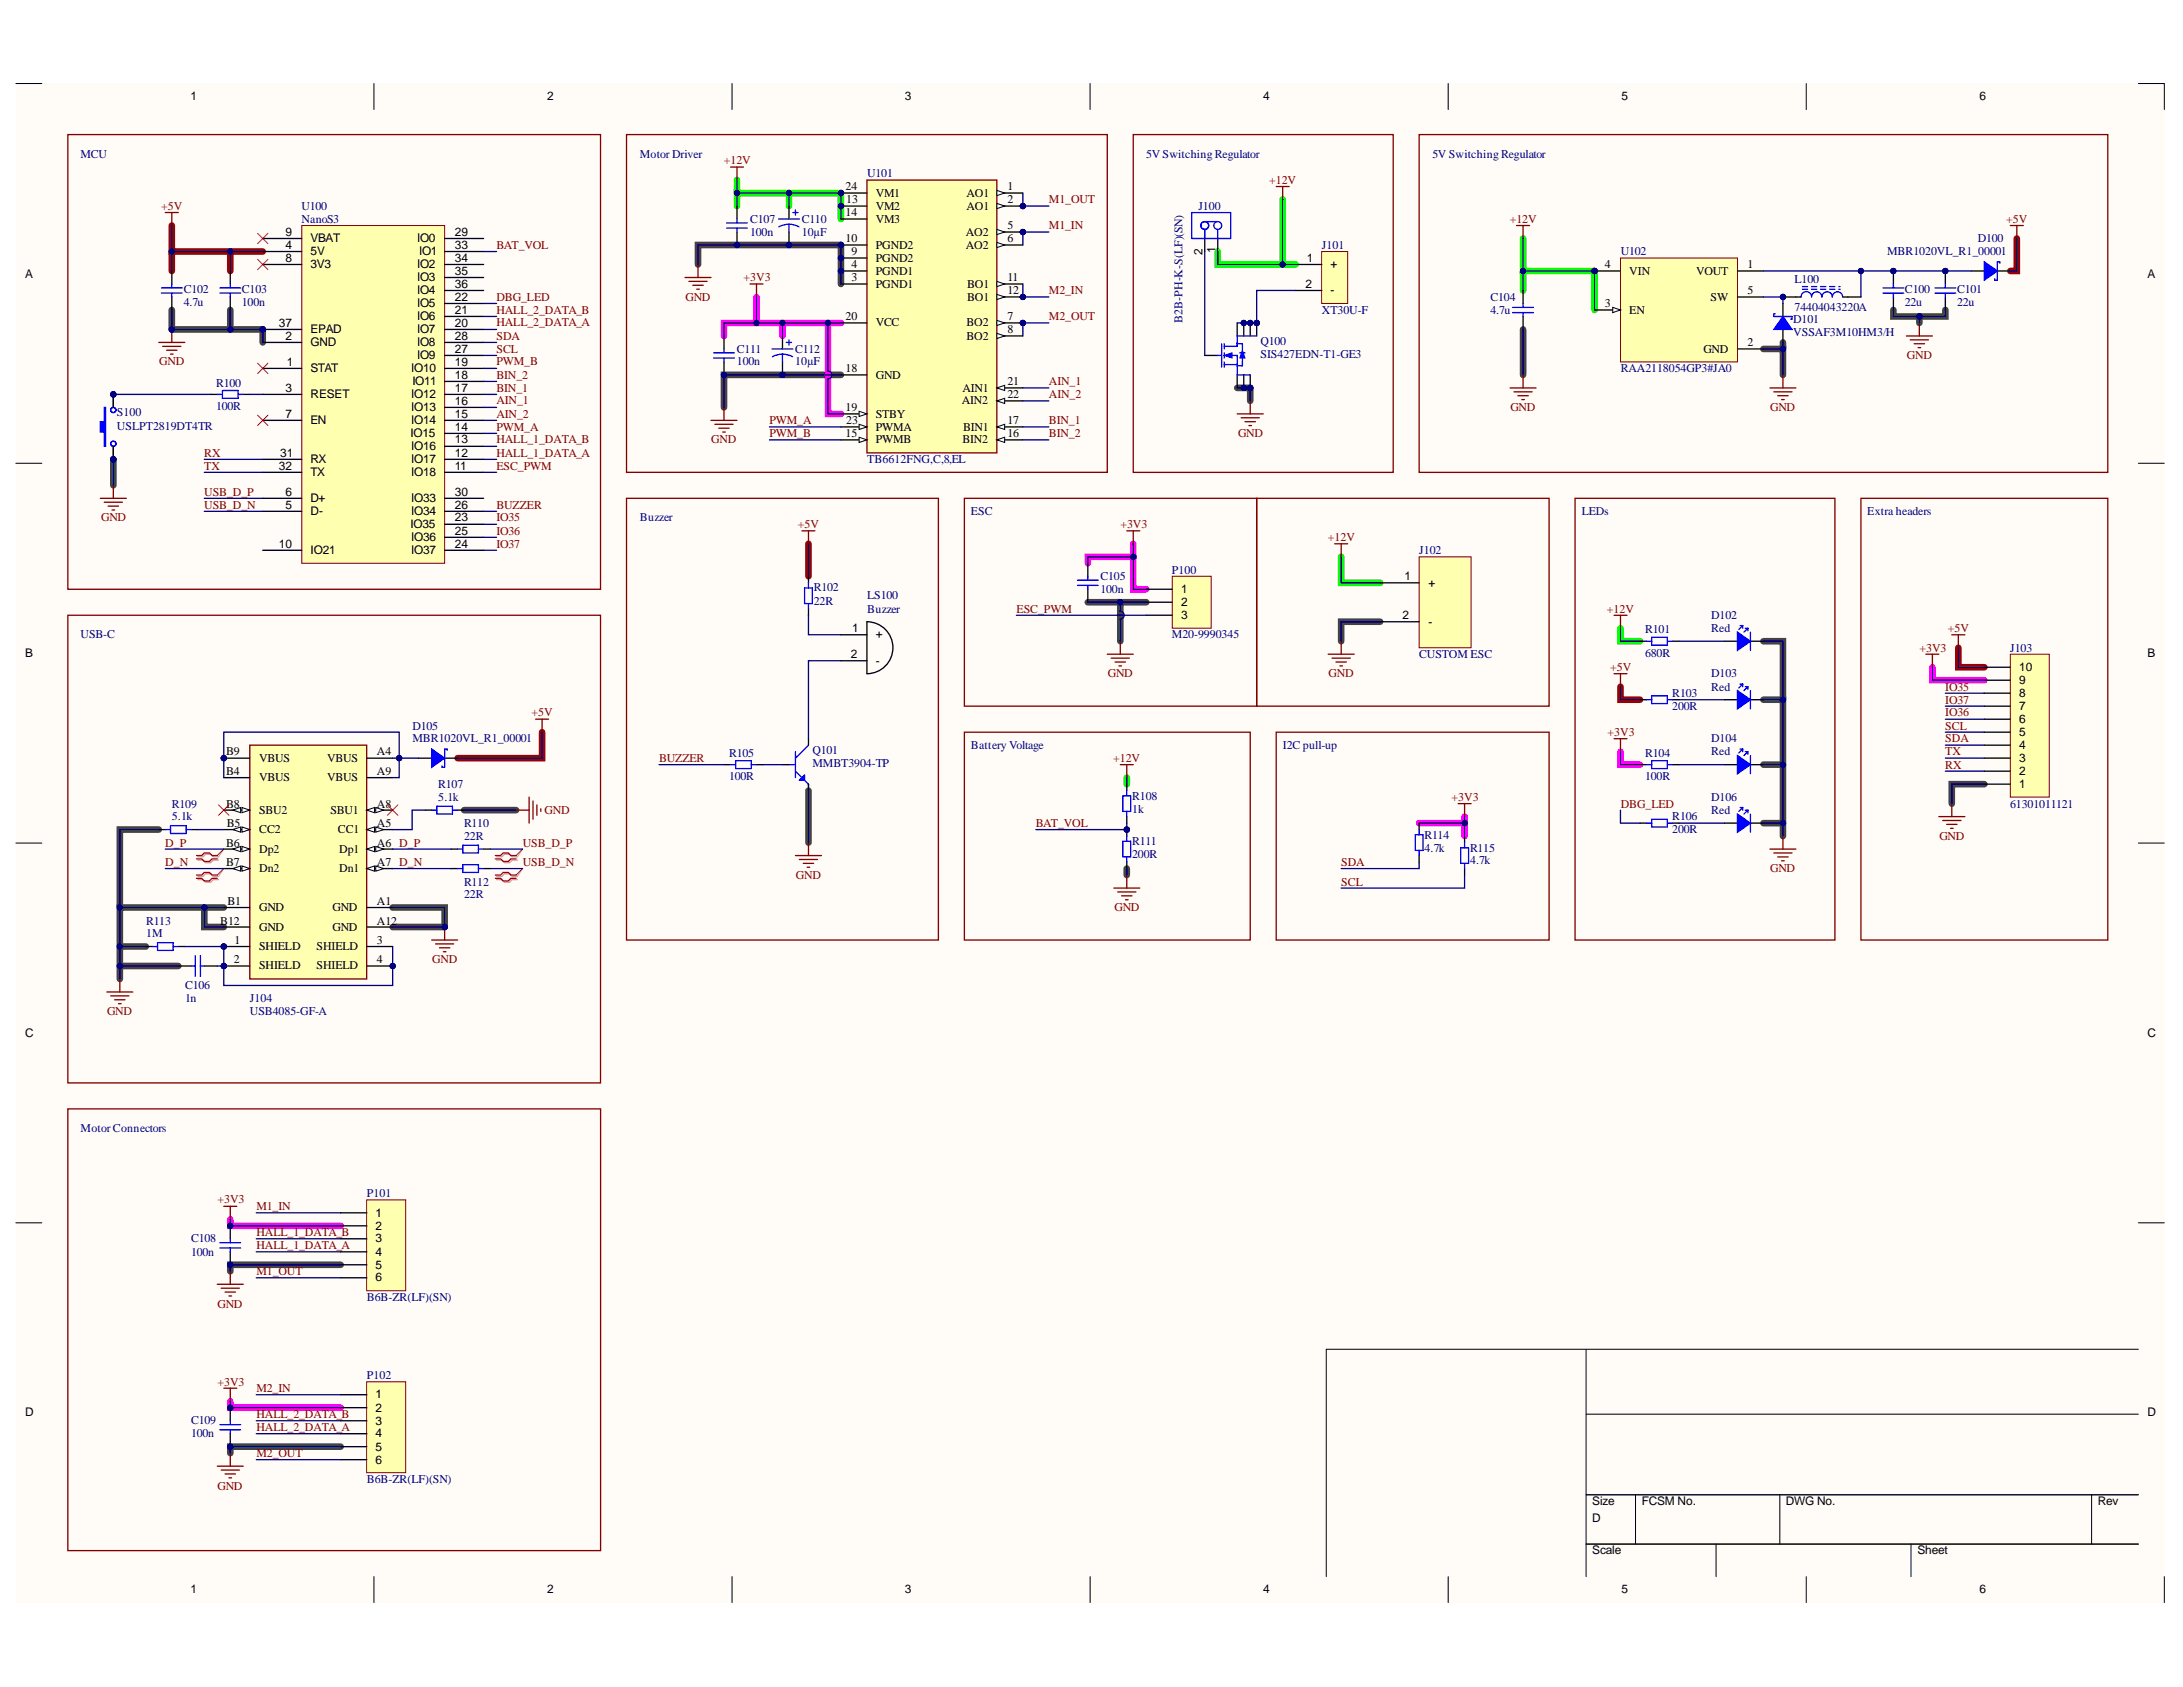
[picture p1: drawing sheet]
<svg xmlns="http://www.w3.org/2000/svg" width="279mm" height="216mm" viewBox="0 0 279 216" stroke-linecap="round" stroke-linejoin="round" font-family="sans-serif">
<defs><g id="words">
<g font-size="1.5">
<text x="24.4" y="12.8">1</text>
<text x="70" y="12.8">2</text>
<text x="115.8" y="12.8">3</text>
<text x="161.7" y="12.8">4</text>
<text x="207.5" y="12.8">5</text>
<text x="253.4" y="12.8">6</text>
<text x="108.2" y="24.3">24</text>
<text x="108.2" y="27.6">14</text>
<text x="108.3" y="26">13</text>
<text x="112.1" y="25.2">VM1</text>
<text x="112.1" y="26.9">VM2</text>
<text x="112.1" y="28.5">VM3</text>
<text x="123.7" y="25.2">AO1</text>
<text x="123.7" y="26.9">AO1</text>
<text x="128.9" y="24.3">1</text>
<text x="128.9" y="26">2</text>
<text x="128.9" y="29.3">5</text>
<text x="3.2" y="35.5">A</text>
<text x="36.5" y="31.9">4</text>
<text x="36.5" y="33.5">8</text>
<text x="36.5" y="30.2">9</text>
<text x="39.8" y="32.6">5V</text>
<text x="39.8" y="34.3">3V3</text>
<text x="39.8" y="31">VBAT</text>
<text x="53.4" y="31">IO0</text>
<text x="53.4" y="34.3">IO2</text>
<text x="53.6" y="32.6">IO1</text>
<text x="58.2" y="30.2">29</text>
<text x="58.2" y="31.9">33</text>
<text x="58.2" y="33.5">34</text>
<text x="58.2" y="35.2">35</text>
<text x="108.2" y="31">10</text>
<text x="109" y="34.3">4</text>
<text x="109" y="32.6">9</text>
<text x="112.1" y="35.2">PGND1</text>
<text x="112.1" y="33.5">PGND2</text>
<text x="112.1" y="31.9">PGND2</text>
<text x="123.6" y="30.2">AO2</text>
<text x="123.6" y="31.9">AO2</text>
<text x="128.9" y="31">6</text>
<text x="153.9" y="32.6" transform="rotate(-90 153.9 32.6)">2</text>
<text x="155.6" y="32.4" transform="rotate(-90 155.6 32.4)">1</text>
<text x="167.3" y="33.5">1</text>
<text x="170.3" y="34.3">+</text>
<text x="205.4" y="34.3">4</text>
<text x="208.5" y="35.2">VIN</text>
<text x="217.1" y="35.2">VOUT</text>
<text x="223.7" y="34.3">1</text>
<text x="274.9" y="35.5">A</text>
<text x="35.7" y="41.9">37</text>
<text x="53.4" y="41">IO6</text>
<text x="53.4" y="39.3">IO5</text>
<text x="53.4" y="36">IO3</text>
<text x="53.4" y="37.6">IO4</text>
<text x="58.2" y="41.9">20</text>
<text x="58.2" y="40.2">21</text>
<text x="58.2" y="38.5">22</text>
<text x="58.2" y="36.9">36</text>
<text x="108.2" y="41">20</text>
<text x="109" y="36">3</text>
<text x="112.1" y="41.8">VCC</text>
<text x="112.1" y="36.9">PGND1</text>
<text x="123.7" y="41.8">BO2</text>
<text x="123.8" y="36.9">BO1</text>
<text x="123.8" y="38.5">BO1</text>
<text x="128.9" y="36">11</text>
<text x="128.9" y="37.6">12</text>
<text x="128.9" y="41">7</text>
<text x="167.1" y="36.9">2</text>
<text x="170.3" y="37.6">-</text>
<text x="205.4" y="39.3">3</text>
<text x="208.5" y="40.2">EN</text>
<text x="218.9" y="38.5">SW</text>
<text x="223.7" y="37.6">5</text>
<text x="36.5" y="43.5">2</text>
<text x="36.7" y="46.8">1</text>
<text x="39.8" y="47.6">STAT</text>
<text x="39.8" y="44.3">GND</text>
<text x="39.8" y="42.6">EPAD</text>
<text x="52.6" y="47.6">IO10</text>
<text x="53.4" y="42.6">IO7</text>
<text x="53.4" y="46">IO9</text>
<text x="53.4" y="44.3">IO8</text>
<text x="58.2" y="46.8">19</text>
<text x="58.2" y="45.2">27</text>
<text x="58.2" y="43.5">28</text>
<text x="108.2" y="47.6">18</text>
<text x="123.7" y="43.5">BO2</text>
<text x="128.9" y="42.6">8</text>
<text x="218" y="45.2">GND</text>
<text x="223.7" y="44.3">2</text>
<text x="36.5" y="50.1">3</text>
<text x="36.5" y="53.4">7</text>
<text x="39.8" y="51">RESET</text>
<text x="52.6" y="52.6">IO13</text>
<text x="52.6" y="51">IO12</text>
<text x="52.8" y="49.3">IO11</text>
<text x="58.2" y="53.4">15</text>
<text x="58.2" y="51.8">16</text>
<text x="58.2" y="50.1">17</text>
<text x="58.2" y="48.5">18</text>
<text x="108.2" y="52.6">19</text>
<text x="112.1" y="53.4">STBY</text>
<text x="112.1" y="48.5">GND</text>
<text x="123.1" y="51.8">AIN2</text>
<text x="123.2" y="50.1">AIN1</text>
<text x="128.9" y="49.3">21</text>
<text x="128.9" y="51">22</text>
<text x="35.9" y="58.4">31</text>
<text x="39.8" y="54.3">EN</text>
<text x="39.8" y="59.3">RX</text>
<text x="52.5" y="56">IO15</text>
<text x="52.6" y="59.3">IO17</text>
<text x="52.6" y="57.6">IO16</text>
<text x="52.6" y="54.3">IO14</text>
<text x="58.2" y="58.4">12</text>
<text x="58.2" y="56.7">13</text>
<text x="58.2" y="55.1">14</text>
<text x="108.2" y="56">15</text>
<text x="108.3" y="54.3">23</text>
<text x="112.1" y="55.1">PWMA</text>
<text x="112.1" y="56.7">PWMB</text>
<text x="123.2" y="56.7">BIN2</text>
<text x="123.3" y="55.1">BIN1</text>
<text x="128.9" y="54.3">17</text>
<text x="128.9" y="56">16</text>
<text x="35.7" y="60.1">32</text>
<text x="36.5" y="65.1">5</text>
<text x="36.5" y="63.4">6</text>
<text x="39.8" y="66">D-</text>
<text x="39.8" y="64.3">D+</text>
<text x="39.8" y="61">TX</text>
<text x="52.6" y="61">IO18</text>
<text x="52.6" y="66">IO34</text>
<text x="52.6" y="64.3">IO33</text>
<text x="58.2" y="60.1">11</text>
<text x="58.2" y="65.1">26</text>
<text x="58.2" y="63.4">30</text>
<text x="35.7" y="70.1">10</text>
<text x="39.8" y="71">IO21</text>
<text x="52.5" y="67.6">IO35</text>
<text x="52.6" y="71">IO37</text>
<text x="52.6" y="69.3">IO36</text>
<text x="58.2" y="66.7">23</text>
<text x="58.2" y="70.1">24</text>
<text x="58.2" y="68.4">25</text>
<text x="151.2" y="75.9">1</text>
<text x="151.2" y="77.5">2</text>
<text x="179.8" y="74.3">1</text>
<text x="182.8" y="75.1">+</text>
<text x="109" y="80.9">1</text>
<text x="112.1" y="81.7">+</text>
<text x="151.2" y="79.2">3</text>
<text x="179.5" y="79.2">2</text>
<text x="182.8" y="80.1">-</text>
<text x="3.2" y="84.1">B</text>
<text x="108.9" y="84.2">2</text>
<text x="112.1" y="85.1">-</text>
<text x="258.4" y="89.2">8</text>
<text x="258.4" y="87.5">9</text>
<text x="258.4" y="85.8">10</text>
<text x="274.9" y="84.1">B</text>
<text x="258.4" y="94.2">5</text>
<text x="258.4" y="92.5">6</text>
<text x="258.4" y="95.8">4</text>
<text x="258.4" y="90.8">7</text>
<text x="28.9" y="99.2">B4</text>
<text x="28.9" y="96.7">B9</text>
<text x="33.2" y="100">VBUS</text>
<text x="33.2" y="97.5">VBUS</text>
<text x="41.9" y="97.5">VBUS</text>
<text x="41.9" y="100">VBUS</text>
<text x="48.2" y="96.7">A4</text>
<text x="48.2" y="99.2">A9</text>
<text x="258.4" y="97.5">3</text>
<text x="258.4" y="99.2">2</text>
<text x="258.4" y="100.8">1</text>
<text x="28.9" y="103.3">B8</text>
<text x="29" y="105.8">B5</text>
<text x="33.2" y="106.6">CC2</text>
<text x="33.2" y="104.2">SBU2</text>
<text x="42.3" y="104.2">SBU1</text>
<text x="43.2" y="106.6">CC1</text>
<text x="48.2" y="105.8">A5</text>
<text x="48.2" y="103.3">A8</text>
<text x="28.9" y="108.3">B6</text>
<text x="28.9" y="110.8">B7</text>
<text x="33.2" y="109.2">Dp2</text>
<text x="33.2" y="111.6">Dn2</text>
<text x="43.4" y="109.2">Dp1</text>
<text x="43.4" y="111.6">Dn1</text>
<text x="48.2" y="108.3">A6 D_P</text>
<text x="48.2" y="110.8">A7 D_N</text>
<text x="28.2" y="118.3">B12</text>
<text x="29.1" y="115.8">B1</text>
<text x="33.2" y="116.6">GND</text>
<text x="33.2" y="119.2">GND</text>
<text x="42.6" y="116.6">GND</text>
<text x="42.6" y="119.2">GND</text>
<text x="48.2" y="115.8">A1</text>
<text x="48.2" y="118.3">A12</text>
<text x="29.9" y="123.3">2</text>
<text x="30" y="120.8">1</text>
<text x="33.2" y="121.6">SHIELD</text>
<text x="33.2" y="124.1">SHIELD</text>
<text x="40.5" y="121.6">SHIELD</text>
<text x="40.5" y="124.1">SHIELD</text>
<text x="48.2" y="120.8">3</text>
<text x="48.2" y="123.3">4</text>
<text x="3.2" y="132.7">C</text>
<text x="274.9" y="132.7">C</text>
<text x="48.1" y="155.7">1</text>
<text x="48.1" y="157.4">2</text>
<text x="48.1" y="159">3</text>
<text x="48.1" y="160.7">4</text>
<text x="48.1" y="162.4">5</text>
<text x="48.1" y="164">6</text>
<text x="48.1" y="179">1</text>
<text x="3.2" y="181.2">D</text>
<text x="48.1" y="180.7">2</text>
<text x="48.1" y="182.3">3</text>
<text x="48.1" y="184">4</text>
<text x="48.1" y="185.6">5</text>
<text x="274.9" y="181.2">D</text>
<text x="48.1" y="187.3">6</text>
<text x="203.8" y="192.6">Size</text>
<text x="203.8" y="194.8">D</text>
<text x="210.1" y="192.6">FCSM No.</text>
<text x="228.6" y="192.6">DWG No.</text>
<text x="268.5" y="192.6">Rev</text>
<text x="24.4" y="203.9">1</text>
<text x="70" y="203.9">2</text>
<text x="115.8" y="203.9">3</text>
<text x="161.7" y="203.9">4</text>
<text x="203.8" y="198.9">Scale</text>
<text x="207.5" y="203.9">5</text>
<text x="245.4" y="198.9">Sheet</text>
<text x="253.4" y="203.9">6</text>
</g>
<g font-size="1.5" fill="#000080">
<text x="10.3" y="20.2">MCU</text>
<text x="81.9" y="20.2">Motor Driver</text>
<text x="111" y="22.7">U101</text>
<text x="146.7" y="20.2">5V SwitchingRegulator</text>
<text x="183.3" y="20.2">5V SwitchingRegulator</text>
<text x="38.6" y="26.9">U100</text>
<text x="38.6" y="28.5">NanoS3</text>
<text x="96" y="28.5">C107</text>
<text x="102.6" y="28.5">C110</text>
<text x="153.4" y="26.9">J100</text>
<text x="96" y="30.2">100n</text>
<text x="102.6" y="30.2">10µF</text>
<text x="169.2" y="31.9">J101</text>
<text x="207.4" y="32.6">U102</text>
<text x="241.5" y="32.6">MBR1020VL_R1_00001</text>
<text x="253.1" y="31">D100</text>
<text x="23.5" y="37.5">C102</text>
<text x="23.5" y="39.2">4.7u</text>
<text x="31" y="37.5">C103</text>
<text x="31" y="39.2">100n</text>
<text x="151.3" y="41.4" transform="rotate(-90 151.3 41.4)">B2B-PH-K-S(LF)(SN)</text>
<text x="169.2" y="40.2">XT30U-F</text>
<text x="190.8" y="38.5">C104</text>
<text x="190.8" y="40.2">4.7u</text>
<text x="229.5" y="41.4">D101</text>
<text x="229.7" y="36.2">L100</text>
<text x="229.7" y="39.8">74404043220A</text>
<text x="243.8" y="37.5">C100</text>
<text x="243.8" y="39.2">22u</text>
<text x="250.5" y="37.5">C101</text>
<text x="250.5" y="39.2">22u</text>
<text x="94.3" y="45.2">C111</text>
<text x="94.3" y="46.8">100n</text>
<text x="101.8" y="46.8">10µF</text>
<text x="101.8" y="45.2">C112</text>
<text x="161.3" y="44.1">Q100</text>
<text x="161.3" y="45.8">SIS427EDN-T1-GE3</text>
<text x="207.4" y="47.6">RAA2118054GP3#JA0</text>
<text x="229.5" y="43">VSSAF3M10HM3/H</text>
<text x="15" y="53.3">S100</text>
<text x="27.7" y="49.5">R100</text>
<text x="27.7" y="52.4">100R</text>
<text x="15" y="55">USLPT2819DT4TR</text>
<text x="111" y="59.3">TB6612FNG,C,8,EL</text>
<text x="124.3" y="65.9">ESC</text>
<text x="202.4" y="65.9">LEDs</text>
<text x="239" y="65.9">Extra headers</text>
<text x="81.9" y="66.7">Buzzer</text>
<text x="181.6" y="70.9">J102</text>
<text x="104.1" y="75.7">R102</text>
<text x="104.1" y="77.4">22R</text>
<text x="111" y="76.7">LS100</text>
<text x="140.9" y="74.3">C105</text>
<text x="140.9" y="75.9">100n</text>
<text x="150" y="73.4">P100</text>
<text x="10.3" y="81.7">USB-C</text>
<text x="111" y="78.4">Buzzer</text>
<text x="150" y="81.7">M20-9990345</text>
<text x="210.6" y="81">R101</text>
<text x="219" y="79.2">D102</text>
<text x="219" y="80.8">Red</text>
<text x="257.3" y="83.4">J103</text>
<text x="181.6" y="84.2">CUSTOM ESC</text>
<text x="210.6" y="84.1">680R</text>
<text x="214" y="89.2">R103</text>
<text x="219" y="86.7">D103</text>
<text x="219" y="88.4">Red</text>
<text x="52.8" y="93.4">D105</text>
<text x="52.8" y="95">MBR1020VL_R1_00001</text>
<text x="124.3" y="95.8">Battery Voltage</text>
<text x="164.2" y="95.8">I2C pull-up</text>
<text x="214" y="90.8">200R</text>
<text x="219" y="95">D104</text>
<text x="56.1" y="100.8">R107</text>
<text x="93.3" y="96.8">R105</text>
<text x="93.3" y="99.8">100R</text>
<text x="104" y="96.5">Q101</text>
<text x="104" y="98.2">MMBT3904-TP</text>
<text x="210.6" y="96.8">R104</text>
<text x="210.6" y="99.8">100R</text>
<text x="219" y="96.7">Red</text>
<text x="22" y="103.3">R109</text>
<text x="22" y="105">5.1k</text>
<text x="56.1" y="102.5">5.1k</text>
<text x="59.4" y="105.8">R110</text>
<text x="59.4" y="107.5">22R</text>
<text x="144.9" y="102.3">R108</text>
<text x="144.9" y="104">1k</text>
<text x="182.3" y="107.3">R114</text>
<text x="214" y="105">R106</text>
<text x="214" y="106.6">200R</text>
<text x="219" y="102.5">D106</text>
<text x="219" y="104.2">Red</text>
<text x="257.3" y="103.3">61301011121</text>
<text x="59.4" y="113.3">R112</text>
<text x="144.9" y="108.2">R111</text>
<text x="144.9" y="109.8">200R</text>
<text x="182.3" y="109">4.7k</text>
<text x="188.1" y="109">R115</text>
<text x="188.1" y="110.6">4.7k</text>
<text x="18.7" y="118.3">R113</text>
<text x="18.7" y="119.9">1M</text>
<text x="59.4" y="114.9">22R</text>
<text x="23.7" y="126.6">C106</text>
<text x="23.7" y="128.3">1n</text>
<text x="32" y="128.3">J104</text>
<text x="32" y="129.9">USB4085-GF-A</text>
<text x="10.3" y="144.9">Motor Connectors</text>
<text x="47" y="153.2">P101</text>
<text x="24.4" y="159">C108</text>
<text x="24.4" y="160.7">100n</text>
<text x="47" y="166.5">B6B-ZR(LF)(SN)</text>
<text x="47" y="176.5">P102</text>
<text x="24.4" y="182.3">C109</text>
<text x="24.4" y="184">100n</text>
<text x="47" y="189.8">B6B-ZR(LF)(SN)</text>
</g>
<g font-size="1.5" fill="#800000">
<text x="92.6" y="21.1">+12V</text>
<text x="162.4" y="23.5">+12V</text>
<text x="20.6" y="26.9">+5V</text>
<text x="134.3" y="29.3">M1_IN</text>
<text x="134.3" y="26">M1_OUT</text>
<text x="193.2" y="28.5">+12V</text>
<text x="256.8" y="28.5">+5V</text>
<text x="63.5" y="31.9">BAT_VOL</text>
<text x="63.5" y="38.5">DBG_LED</text>
<text x="63.5" y="41.8">HALL_2_DATA_A</text>
<text x="63.5" y="40.2">HALL_2_DATA_B</text>
<text x="87.7" y="38.5">GND</text>
<text x="95.2" y="36">+3V3</text>
<text x="134.3" y="37.6">M2_IN</text>
<text x="134.3" y="41">M2_OUT</text>
<text x="20.4" y="46.8">GND</text>
<text x="63.5" y="46.8">PWM_B</text>
<text x="63.5" y="45.2">SCL</text>
<text x="63.5" y="43.5">SDA</text>
<text x="244.1" y="46">GND</text>
<text x="63.5" y="51.8">AIN_1</text>
<text x="63.5" y="50.1">BIN_1</text>
<text x="63.5" y="53.4">AIN_2</text>
<text x="63.5" y="48.5">BIN_2</text>
<text x="134.3" y="49.3">AIN_1</text>
<text x="134.3" y="51">AIN_2</text>
<text x="193.3" y="52.6">GND</text>
<text x="226.6" y="52.6">GND</text>
<text x="26.1" y="58.4">RX</text>
<text x="63.5" y="55.1">PWM_A</text>
<text x="63.5" y="58.4">HALL_1_DATA_A</text>
<text x="63.5" y="56.7">HALL_1_DATA_B</text>
<text x="91" y="56.7">GND</text>
<text x="98.5" y="54.3">PWM_A</text>
<text x="98.5" y="56">PWM_B</text>
<text x="134.3" y="54.3">BIN_1</text>
<text x="134.3" y="56">BIN_2</text>
<text x="158.5" y="56">GND</text>
<text x="26.1" y="63.4">USB_D_P</text>
<text x="26.1" y="65.1">USB_D_N</text>
<text x="26.1" y="60.1">TX</text>
<text x="63.5" y="65.1">BUZZER</text>
<text x="63.5" y="60.1">ESC_PWM</text>
<text x="12.9" y="66.7">GND</text>
<text x="63.5" y="66.7">IO35</text>
<text x="63.5" y="68.4">IO36</text>
<text x="63.5" y="70.1">IO37</text>
<text x="102.1" y="67.6">+5V</text>
<text x="143.4" y="67.6">+3V3</text>
<text x="170" y="69.3">+12V</text>
<text x="130.1" y="78.4">ESC_PWM</text>
<text x="205.7" y="78.4">+12V</text>
<text x="245.7" y="83.4">+3V3</text>
<text x="249.3" y="80.8">+5V</text>
<text x="141.8" y="86.7">GND</text>
<text x="170" y="86.7">GND</text>
<text x="206.1" y="85.8">+5V</text>
<text x="249" y="88.4">IO35</text>
<text x="68" y="91.7">+5V</text>
<text x="205.7" y="94.2">+3V3</text>
<text x="249" y="93.4">SCL</text>
<text x="249" y="95">SDA</text>
<text x="249" y="91.7">IO36</text>
<text x="249" y="90.1">IO37</text>
<text x="84.3" y="97.5">BUZZER</text>
<text x="142.5" y="97.5">+12V</text>
<text x="249" y="96.7">TX</text>
<text x="249" y="98.4">RX</text>
<text x="69.7" y="104.2">GND</text>
<text x="132.6" y="105.8">BAT_VOL</text>
<text x="185.8" y="102.5">+3V3</text>
<text x="207.4" y="103.3">DBG_LED</text>
<text x="248.2" y="107.5">GND</text>
<text x="21.1" y="108.3">D_P</text>
<text x="21.1" y="110.8">D_N</text>
<text x="66.9" y="108.3">USB_D_P</text>
<text x="66.9" y="110.8">USB_D_N</text>
<text x="101.9" y="112.5">GND</text>
<text x="171.7" y="113.3">SCL</text>
<text x="171.7" y="110.8">SDA</text>
<text x="226.6" y="111.6">GND</text>
<text x="142.6" y="116.6">GND</text>
<text x="55.3" y="123.3">GND</text>
<text x="13.7" y="129.9">GND</text>
<text x="27.8" y="154">+3V3</text>
<text x="32.8" y="154.9">M1_IN</text>
<text x="32.8" y="159.8">HALL_1_DATA_A</text>
<text x="32.8" y="158.2">HALL_1_DATA_B</text>
<text x="27.8" y="167.4">GND</text>
<text x="32.8" y="163.1">M1_OUT</text>
<text x="27.8" y="177.4">+3V3</text>
<text x="32.8" y="178.1">M2_IN</text>
<text x="32.8" y="183.1">HALL_2_DATA_A</text>
<text x="32.8" y="181.5">HALL_2_DATA_B</text>
<text x="27.8" y="190.6">GND</text>
<text x="32.8" y="186.5">M2_OUT</text>
</g>
</g></defs>
<g fill="#fffcf8">
<path d="M2 10.7h275v194.4h-275z" fill-rule="evenodd"/>
<path d="M5.4 14h268.3v187.8h-268.3z" fill-rule="evenodd"/>
</g>
<g fill="none" stroke="#000" stroke-width=".13">
<path d="M2 10.7h3.4M47.9 10.7v3.3M93.7 10.7v3.3M139.5 10.7v3.3M185.4 10.7v3.3M231.2 10.7v3.3M273.7 10.7h3.3v3.3M2 59.3h3.4M273.7 59.3h3.3M2 107.9h3.4M273.7 107.9h3.3M2 156.5h3.4"/>
<path d="M273.7 156.5h3.3M203 172.7v29.1M273.7 172.7h-104v29.1M203 181h70.7M203 191.3h70.7M203 197.6h70.7M209.3 191.3v6.3M219.6 197.6v4.2M227.8 191.3v6.3M244.6 197.6v4.2M267.7 191.3v6.3M47.9 201.8v3.3"/>
<path d="M93.7 201.8v3.3M139.5 201.8v3.3M185.4 201.8v3.3M231.2 201.8v3.3M277 201.8v3.3"/>
</g>
<g fill="none" stroke="#434343" stroke-width=".85">
<path d="M22 39.7v2.5h11.6v1.6M29.5 39.7v2.5M89.3 33.8v-2.4h18.3v4.9M242.3 39.7v.8h6.7v-.8M14.5 58.8v3.3M107.6 48h-14.9v4.1M158.3 49.6h1.7v1.7M194.9 42.2v5.8M225.7 44.7h2.5v3.3M228.2 43.8v.9M245.7 40.5v.8M139.2 77.1h4.2"/>
<path d="M146.7 77.1h-3.3v5M176.6 79.6h-4.9v2.5M225.7 89.5h2.5v17.5M225.7 82.1h2.5v7.4M225.7 97.9h2.5M20.3 106.2h-5v9.9M26.1 116.1v2.5h2.5M28.6 116.1h-13.3v9.2M50.3 116.1h6.6v2.5h-6.6M59.4 103.7h6.7M103.5 101.2v6.6M144.2 111.2v.8"/>
<path d="M225.7 105.3h2.5M254 100.4h-4.2v2.4M15.3 123.6h7.5M15.3 121.1h3.4M43.6 161.9h-14.1v.8M43.6 185.1h-14.1v.9"/>
</g>
<path d="M22 28.9v3.3h11.6M22 32.2v2.5M29.5 32.2v2.5M258.1 30.5v4.2h-.8M103.5 69.6v4.1M69.4 93.7v3.3h-10.8M207.4 87.9v1.6h2.5M250.6 82.9v2.5h3.4" fill="none" stroke="#980000" stroke-width=".85"/>
<path d="M94.3 26.4v-1.7h13.3v3.3M94.3 23v1.7M101 24.7v1.7M155.9 32.2v1.6h8.3M164.2 25.5v8.3h1.6M194.9 30.5v4.2h9.2v5M194.9 34.7v2.5M171.7 71.3v3.3h4.9M144.2 99.5v.9M207.4 80.4v1.7h2.5" fill="none" stroke="#0f0" stroke-width=".85"/>
<g fill="none" stroke="#f0f" stroke-width=".85">
<path d="M96.8 38v3.3h10.8M96.8 41.3h-4.1v1.7M100.1 41.3v1.7M106 41.3v11.7h1.6M145 71.3v4.1h1.7M145 71.3h-5.8v.8M145 69.6v1.7M207.4 96.2v1.7h2.5M247.3 85.4v1.7h6.7M181.6 105.3h5.9v1.7M187.5 104.5v.8M29.5 156v.9h14.1"/>
<path d="M29.5 179.3v.9h14.1"/>
</g>
<circle cx="33.6" cy="42.2" r=".33" fill="#000080"/>
<circle cx="33.6" cy="42.2" r=".33" fill="none" stroke="#000080" stroke-width=".13"/>
<path d="M38.6 28.9h18.3v43.2h-18.3z" fill-rule="evenodd" fill="#ffffb0"/>
<path d="M38.6 28.9h18.3v43.2h-18.3z" fill="none" stroke="#800000" stroke-width=".13"/>
<g fill="none" stroke="#000" stroke-width=".17">
<path d="M33.6 32.2h5M33.6 33.8h5M33.6 30.5h5M56.9 32.2h5M56.9 33.8h5M56.9 30.5h5M56.9 38.8h5M56.9 35.5h5M56.9 37.2h5M33.6 47.1h5M33.6 43.8h5M33.6 50.5h5"/>
<path d="M33.6 53.8h5M33.6 58.8h5M33.6 42.2h5M56.9 47.1h5M56.9 43.8h5M56.9 50.5h5M56.9 53.8h5M56.9 58.8h5M56.9 57.1h5M56.9 55.5h5M56.9 52.1h5M56.9 48.8h5"/>
<path d="M56.9 42.2h5M56.9 40.5h5M56.9 45.5h5M33.6 65.4h5M33.6 63.8h5M33.6 70.4h5M33.6 60.4h5M56.9 65.4h5M56.9 63.8h5M56.9 70.4h5M56.9 60.4h5M56.9 67.1h5"/>
<path d="M56.9 68.8h5"/>
</g>
<circle cx="33.6" cy="42.2" r=".33" fill="#000080"/>
<circle cx="33.6" cy="42.2" r=".33" fill="none" stroke="#000080" stroke-width=".13"/>
<g fill="none" stroke="#800000" stroke-width=".17">
<path d="M21.2 27.2h1.6M22 27.2v1.7M194.1 28.9h1.7M194.9 28.9v1.6M257.3 28.9h1.7M258.1 28.9v1.6M91 53.8h3.3M91.5 54.3h2.3M92 54.8h1.3M92.5 55.3h.3M92.7 52.1v1.7M193.3 49.6h3.3"/>
<path d="M193.8 50.1h2.3M194.3 50.6h1.3M194.8 51.1h.3M194.9 48v1.6M226.5 49.6h3.4M227 50.1h2.4M227.5 50.6h1.4M228 51.1h.4M228.2 48v1.6"/>
</g>
<circle cx="204.1" cy="34.7" r=".33" fill="#000080"/>
<circle cx="204.1" cy="34.7" r=".33" fill="none" stroke="#000080" stroke-width=".13"/>
<path d="M207.4 33h15v13.3h-15z" fill-rule="evenodd" fill="#ffffb0"/>
<path d="M207.4 33h15v13.3h-15z" fill="none" stroke="#800000" stroke-width=".13"/>
<path d="M204.1 34.7h3.3" fill="none" stroke="#000" stroke-width=".17"/>
<circle cx="204.1" cy="34.7" r=".33" fill="#000080"/>
<circle cx="204.1" cy="34.7" r=".33" fill="none" stroke="#000080" stroke-width=".13"/>
<path d="M204.1 39.7h3.3" fill="none" stroke="#000" stroke-width=".17"/>
<path d="M206.4 39.3l1 .4-1 .3z" fill="#f8fcff"/>
<path d="M206.4 39.3l1 .4-1 .3z" fill="none" stroke="#000" stroke-width=".13"/>
<path d="M194.9 37.2v1.6M222.4 38h3.3M222.4 34.7h3.3M228.2 38.8v1.7M194.9 40.5v1.7M222.4 44.7h3.3M228.2 42.2v1.6" fill="none" stroke="#000" stroke-width=".17"/>
<path d="M193.6 39.3h2.7M194.9 38.8v.5M193.6 40h2.7M194.9 40v.5" fill="none" stroke="#00f" stroke-width=".17"/>
<path d="M228.2 40.5l1.2 1.7h-2.4z" fill="#00f"/>
<path d="M227.2 40.2h-.2v.3h2.4v.3h-.2M228.2 40.5l1.2 1.7h-2.4z" fill="none" stroke="#00f" stroke-width=".17"/>
<circle cx="228.2" cy="38" r=".33" fill="#000080"/>
<circle cx="228.2" cy="38" r=".33" fill="none" stroke="#000080" stroke-width=".13"/>
<path d="M228.2 38h1.7" fill="none" stroke="#000" stroke-width=".17"/>
<circle cx="228.2" cy="38" r=".33" fill="#000080"/>
<circle cx="228.2" cy="38" r=".33" fill="none" stroke="#000080" stroke-width=".13"/>
<path d="M230.5 38a.68 .68 0 0 1 .7-.7 .68 .68 0 0 1 .7 .7M230.7 37h.7M230.7 36.7h.7M231.9 38a.67 .67 0 0 1 .6-.7 .67 .67 0 0 1 .7 .7 .67 .67 0 0 1 .7-.7 .67 .67 0 0 1 .6 .7 .66 .66 0 0 1 .7-.7 .66 .66 0 0 1 .6 .7M231.9 37h.6M231.9 36.7h.6M233 37h.7M233 36.7h.7M234.2 37h.6M234.2 36.7h.6M235.3 37h.2M235.3 36.7h.2" fill="none" stroke="#00f" stroke-width=".17"/>
<path d="M229.9 38h.6M235.9 38h2.3" fill="none" stroke="#000" stroke-width=".17"/>
<circle cx="242.3" cy="34.7" r=".33" fill="#000080"/>
<circle cx="242.3" cy="34.7" r=".33" fill="none" stroke="#000080" stroke-width=".13"/>
<path d="M242.3 34.7v1.6M242.3 38v1.7" fill="none" stroke="#000" stroke-width=".17"/>
<circle cx="242.3" cy="34.7" r=".33" fill="#000080"/>
<circle cx="242.3" cy="34.7" r=".33" fill="none" stroke="#000080" stroke-width=".13"/>
<path d="M241 36.8h2.7M241 37.5h2.7M242.3 36.3v.5M242.3 37.5v.5" fill="none" stroke="#00f" stroke-width=".17"/>
<circle cx="249" cy="34.7" r=".33" fill="#000080"/>
<circle cx="249" cy="34.7" r=".33" fill="none" stroke="#000080" stroke-width=".13"/>
<path d="M249 34.7v1.6M249 38v1.7" fill="none" stroke="#000" stroke-width=".17"/>
<circle cx="249" cy="34.7" r=".33" fill="#000080"/>
<circle cx="249" cy="34.7" r=".33" fill="none" stroke="#000080" stroke-width=".13"/>
<path d="M247.7 36.8h2.6M247.7 37.5h2.6M249 36.3v.5M249 37.5v.5" fill="none" stroke="#00f" stroke-width=".17"/>
<path d="M244 43h3.3M244.5 43.5h2.3M245 44h1.3M245.5 44.5h.3M245.7 41.3v1.7" fill="none" stroke="#800000" stroke-width=".17"/>
<path d="M252.3 34.7h1.7M255.6 34.7h1.7" fill="none" stroke="#000" stroke-width=".17"/>
<path d="M254 33.5l1.6 1.2-1.6 1.2z" fill="#00f"/>
<path d="M254 33.5l1.6 1.2-1.6 1.2zM256 33.7v-.2h-.4v2.4h-.3v-.2" fill="none" stroke="#00f" stroke-width=".17"/>
<circle cx="28.6" cy="121.1" r=".33" fill="#000080"/>
<circle cx="28.6" cy="121.1" r=".33" fill="none" stroke="#000080" stroke-width=".13"/>
<circle cx="28.6" cy="123.6" r=".33" fill="#000080"/>
<circle cx="28.6" cy="123.6" r=".33" fill="none" stroke="#000080" stroke-width=".13"/>
<circle cx="50.3" cy="123.6" r=".33" fill="#000080"/>
<circle cx="50.3" cy="123.6" r=".33" fill="none" stroke="#000080" stroke-width=".13"/>
<circle cx="28.6" cy="97" r=".33" fill="#000080"/>
<circle cx="28.6" cy="97" r=".33" fill="none" stroke="#000080" stroke-width=".13"/>
<path d="M32 95.4h14.9v29.9h-14.9z" fill-rule="evenodd" fill="#ffffb0"/>
<path d="M32 95.4h14.9v29.9h-14.9z" fill="none" stroke="#800000" stroke-width=".17"/>
<path d="M28.6 121.1h3.4" fill="none" stroke="#000" stroke-width=".17"/>
<circle cx="28.6" cy="121.1" r=".33" fill="#000080"/>
<circle cx="28.6" cy="121.1" r=".33" fill="none" stroke="#000080" stroke-width=".13"/>
<path d="M28.6 123.6h3.4" fill="none" stroke="#000" stroke-width=".17"/>
<circle cx="28.6" cy="123.6" r=".33" fill="#000080"/>
<circle cx="28.6" cy="123.6" r=".33" fill="none" stroke="#000080" stroke-width=".13"/>
<path d="M46.9 121.1h3.4M46.9 123.6h3.4" fill="none" stroke="#000" stroke-width=".17"/>
<circle cx="50.3" cy="123.6" r=".33" fill="#000080"/>
<circle cx="50.3" cy="123.6" r=".33" fill="none" stroke="#000080" stroke-width=".13"/>
<path d="M46.9 97h3.4M46.9 116.1h3.4M46.9 106.2h3.4" fill="none" stroke="#000" stroke-width=".17"/>
<path d="M46.9 106.2l1-.4v.7z" fill="#f8fcff"/>
<path d="M46.9 106.2l1-.4v.7z" fill="none" stroke="#000" stroke-width=".13"/>
<path d="M48.1 105.8l1 .4-1 .3z" fill="#f8fcff"/>
<path d="M48.1 105.8l1 .4-1 .3z" fill="none" stroke="#000" stroke-width=".13"/>
<path d="M46.9 108.7h3.4" fill="none" stroke="#000" stroke-width=".17"/>
<path d="M46.9 108.7l1-.4v.7z" fill="#f8fcff"/>
<path d="M46.9 108.7l1-.4v.7z" fill="none" stroke="#000" stroke-width=".13"/>
<path d="M48.1 108.3l1 .4-1 .3z" fill="#f8fcff"/>
<path d="M48.1 108.3l1 .4-1 .3z" fill="none" stroke="#000" stroke-width=".13"/>
<path d="M46.9 111.2h3.4" fill="none" stroke="#000" stroke-width=".17"/>
<path d="M46.9 111.2l1-.4v.7z" fill="#f8fcff"/>
<path d="M46.9 111.2l1-.4v.7z" fill="none" stroke="#000" stroke-width=".13"/>
<path d="M48.1 110.8l1 .4-1 .3z" fill="#f8fcff"/>
<path d="M48.1 110.8l1 .4-1 .3z" fill="none" stroke="#000" stroke-width=".13"/>
<path d="M46.9 103.7h3.4" fill="none" stroke="#000" stroke-width=".17"/>
<path d="M46.9 103.7l1-.4v.7z" fill="#f8fcff"/>
<path d="M46.9 103.7l1-.4v.7z" fill="none" stroke="#000" stroke-width=".13"/>
<path d="M48.1 103.3l1 .4-1 .3z" fill="#f8fcff"/>
<path d="M48.1 103.3l1 .4-1 .3z" fill="none" stroke="#000" stroke-width=".13"/>
<path d="M28.6 99.5h3.4M46.9 99.5h3.4M28.6 116.1h3.4M28.6 106.2h3.4M46.9 118.6h3.4" fill="none" stroke="#000" stroke-width=".17"/>
<path d="M31 105.8l1 .4-1 .3z" fill="#f8fcff"/>
<path d="M31 105.8l1 .4-1 .3z" fill="none" stroke="#000" stroke-width=".13"/>
<path d="M29.8 106.2l1-.4v.7z" fill="#f8fcff"/>
<path d="M29.8 106.2l1-.4v.7z" fill="none" stroke="#000" stroke-width=".13"/>
<path d="M28.6 108.7h3.4" fill="none" stroke="#000" stroke-width=".17"/>
<path d="M31 108.3l1 .4-1 .3z" fill="#f8fcff"/>
<path d="M31 108.3l1 .4-1 .3z" fill="none" stroke="#000" stroke-width=".13"/>
<path d="M29.8 108.7l1-.4v.7z" fill="#f8fcff"/>
<path d="M29.8 108.7l1-.4v.7z" fill="none" stroke="#000" stroke-width=".13"/>
<path d="M28.6 111.2h3.4" fill="none" stroke="#000" stroke-width=".17"/>
<path d="M31 110.8l1 .4-1 .3z" fill="#f8fcff"/>
<path d="M31 110.8l1 .4-1 .3z" fill="none" stroke="#000" stroke-width=".13"/>
<path d="M29.8 111.2l1-.4v.7z" fill="#f8fcff"/>
<path d="M29.8 111.2l1-.4v.7z" fill="none" stroke="#000" stroke-width=".13"/>
<path d="M28.6 103.7h3.4" fill="none" stroke="#000" stroke-width=".17"/>
<path d="M31 103.3l1 .4-1 .3z" fill="#f8fcff"/>
<path d="M31 103.3l1 .4-1 .3z" fill="none" stroke="#000" stroke-width=".13"/>
<path d="M29.8 103.7l1-.4v.7z" fill="#f8fcff"/>
<path d="M29.8 103.7l1-.4v.7z" fill="none" stroke="#000" stroke-width=".13"/>
<path d="M28.6 97h3.4" fill="none" stroke="#000" stroke-width=".17"/>
<circle cx="28.6" cy="97" r=".33" fill="#000080"/>
<circle cx="28.6" cy="97" r=".33" fill="none" stroke="#000080" stroke-width=".13"/>
<path d="M53.6 97h1.6M56.9 97h1.7M28.6 118.6h3.4" fill="none" stroke="#000" stroke-width=".17"/>
<path d="M55.2 95.9l1.7 1.1-1.7 1.2z" fill="#00f"/>
<g fill="none" stroke="#00f" stroke-width=".17">
<path d="M55.2 95.9l1.7 1.1-1.7 1.2zM57.2 96v-.1h-.3v2.3h-.3v-.2M21.2 106.2h.6M21.8 105.7h2v1h-2zM23.8 106.2h.7M55.2 103.7h.7M55.9 103.2h2v1h-2zM57.9 103.7h.7M19.5 121.1h.7M20.2 120.6h2v1h-2zM22.2 121.1h.6M24.5 123.6h.5"/>
<path d="M25 122.3v2.7M25.6 122.3v2.7M25.6 123.6h.5"/>
</g>
<path d="M68.6 92h1.6M69.4 92v1.7M56.9 118.6v1.7M66.1 103.7h1.6M67.7 102v3.3M68.2 102.5v2.3M68.7 103v1.3M69.2 103.5v.3M55.2 120.3h3.4M55.7 120.8h2.4M56.2 121.3h1.4M56.7 121.8h.4" fill="none" stroke="#800000" stroke-width=".17"/>
<path d="M28 103l1.3 1.3M29.3 103l-1.3 1.3M49.6 103l1.3 1.3M50.9 103l-1.3 1.3" fill="none" stroke="#f00" stroke-width=".13"/>
<path d="M20.3 106.2h.9M24.5 106.2h.8M54.4 103.7h.8M58.6 103.7h.8M18.7 121.1h.8M22.8 121.1h.9M22.8 123.6h1.7M26.1 123.6h1.7" fill="none" stroke="#000" stroke-width=".17"/>
<circle cx="56.9" cy="118.6" r=".33" fill="#000080"/>
<circle cx="56.9" cy="118.6" r=".33" fill="none" stroke="#000080" stroke-width=".13"/>
<path d="M13.7 127h3.3M14.2 127.5h2.3M14.7 127.9h1.3M15.2 128.5h.3M15.3 125.3v1.7" fill="none" stroke="#800000" stroke-width=".17"/>
<path d="M25.3 110.1h.7l.3 .3h.7l.3-.3h.7M25.3 109.7h.7l.3-.4h.7l.3 .4h.7M25.3 112.6h.7l.3 .3h.7l.3-.3h.7M25.3 112.2h.7l.3-.4h.7l.3 .4h.7M63.6 110.1h.6l.4 .3h.6l.4-.3h.6M63.6 109.7h.6l.4-.4h.6l.4 .4h.6M63.6 112.6h.6l.4 .3h.6l.4-.3h.6M63.6 112.2h.6l.4-.4h.6l.4 .4h.6" fill="none" stroke="#d0a19e" stroke-width=".17"/>
<path d="M28.6 108.7l-.6 1M28.6 111.2l-.6 1M66.9 108.7l-.7 1M66.9 111.2l-.7 1" fill="none" stroke="#d0a19e" stroke-width=".13"/>
<path d="M25.1 109.9h.7l.3 .3h.7l.3-.3h.7M25.1 109.5h.7l.3-.3h.7l.3 .3h.7M25.1 112.4h.7l.3 .3h.7l.3-.3h.7M25.1 112h.7l.3-.3h.7l.3 .3h.7M63.4 109.9h.7l.3 .3h.7l.3-.3h.7M63.4 109.5h.7l.3-.3h.7l.3 .3h.7M63.4 112.4h.7l.3 .3h.7l.3-.3h.7M63.4 112h.7l.3-.3h.7l.3 .3h.7" fill="none" stroke="#f00" stroke-width=".17"/>
<path d="M33 33.2l1.3 1.3M34.3 33.2l-1.3 1.3M33 53.1l1.3 1.4M34.3 53.1l-1.3 1.4M28.6 108.7l-.8 .8M28.6 111.2l-.8 .8M66.9 108.7l-.8 .8M66.9 111.2l-.8 .8" fill="none" stroke="#f00" stroke-width=".13"/>
<path d="M57.7 108.7h.9M57.7 111.2h.9M61.9 108.7h.8M61.9 111.2h.8" fill="none" stroke="#000" stroke-width=".17"/>
<path d="M58.6 108.7h.6M58.6 111.2h.6M59.2 108.2h2v1h-2zM59.2 110.7h2v1h-2zM61.2 108.7h.7M61.2 111.2h.7" fill="none" stroke="#00f" stroke-width=".17"/>
<circle cx="14.5" cy="58.8" r=".33" fill="#000080"/>
<circle cx="14.5" cy="58.8" r=".33" fill="none" stroke="#000080" stroke-width=".13"/>
<circle cx="14.5" cy="50.5" r=".33" fill="#000080"/>
<circle cx="14.5" cy="50.5" r=".33" fill="none" stroke="#000080" stroke-width=".13"/>
<circle cx="14.5" cy="58.8" r=".33" fill="#000080"/>
<circle cx="14.5" cy="58.8" r=".33" fill="none" stroke="#000080" stroke-width=".13"/>
<circle cx="14.5" cy="50.5" r=".33" fill="#000080"/>
<circle cx="14.5" cy="50.5" r=".33" fill="none" stroke="#000080" stroke-width=".13"/>
<path d="M14.5 57.1v1.7" fill="none" stroke="#000" stroke-width=".17"/>
<circle cx="14.5" cy="58.8" r=".33" fill="#000080"/>
<circle cx="14.5" cy="58.8" r=".33" fill="none" stroke="#000080" stroke-width=".13"/>
<path d="M14.5 50.5v1.6" fill="none" stroke="#000" stroke-width=".17"/>
<circle cx="14.5" cy="50.5" r=".33" fill="#000080"/>
<circle cx="14.5" cy="50.5" r=".33" fill="none" stroke="#000080" stroke-width=".13"/>
<path d="M13.3 52.1h.2v5h-.2v-1.8h-.5v-1.3h.5z" fill-rule="evenodd" fill="#00f"/>
<g fill="none" stroke="#00f" stroke-width=".17">
<path d="M13.3 52.1h.2v5h-.2v-1.8h-.5v-1.3h.5z"/>
<circle cx="14.5" cy="56.8" r=".33"/>
<circle cx="14.5" cy="52.5" r=".33"/>
</g>
<path d="M14.5 57.1v1.7" fill="none" stroke="#000" stroke-width=".17"/>
<circle cx="14.5" cy="58.8" r=".33" fill="#000080"/>
<circle cx="14.5" cy="58.8" r=".33" fill="none" stroke="#000080" stroke-width=".13"/>
<path d="M14.5 50.5v1.6" fill="none" stroke="#000" stroke-width=".17"/>
<circle cx="14.5" cy="50.5" r=".33" fill="#000080"/>
<circle cx="14.5" cy="50.5" r=".33" fill="none" stroke="#000080" stroke-width=".13"/>
<path d="M27 50.5h.8M31.1 50.5h.9" fill="none" stroke="#000" stroke-width=".17"/>
<path d="M27.8 50.5h.7M28.5 50h2v1h-2zM30.5 50.5h.6" fill="none" stroke="#00f" stroke-width=".17"/>
<path d="M8.7 17.2h68.2v58.2h-68.2zM80.2 17.2h61.5v43.2h-61.5zM181.6 17.2h88.2v43.3h-88.2zM8.7 78.7h68.2v59.9h-68.2zM12.8 63.8h3.4M13.3 64.3h2.4M13.8 64.8h1.4M14.3 65.3h.4M14.5 62.1v1.7" fill="none" stroke="#800000" stroke-width=".17"/>
<path d="M169.2 32.2h3.3v6.6h-3.3z" fill-rule="evenodd" fill="#ffffb0"/>
<path d="M169.2 32.2h3.3v6.6h-3.3z" fill="none" stroke="#800000" stroke-width=".13"/>
<path d="M165.8 33.8h3.4M165.8 37.2h3.4" fill="none" stroke="#000" stroke-width=".17"/>
<g fill="none" stroke="#800000" stroke-width=".17">
<path d="M145 17.2h33.3v43.3h-33.3zM163.3 23.9h1.7M164.2 23.9v1.6M20.3 43.8h3.4M20.8 44.3h2.4M21.3 44.8h1.4M21.8 45.3h.4M22 42.2v1.6M158.3 53h3.4M158.9 53.5h2.3M159.3 54h1.4M159.8 54.5h.4"/>
<path d="M160 51.3v1.7"/>
</g>
<path d="M33 29.9l1.3 1.3M34.3 29.9l-1.3 1.3" fill="none" stroke="#f00" stroke-width=".13"/>
<circle cx="22" cy="42.2" r=".33" fill="#000080"/>
<circle cx="22" cy="42.2" r=".33" fill="none" stroke="#000080" stroke-width=".13"/>
<path d="M33 46.5l1.3 1.3M34.3 46.5l-1.3 1.3" fill="none" stroke="#f00" stroke-width=".13"/>
<path d="M103.5 73.7v.9M103.5 77.9v.8M111 79.6a3.3 3.3 0 0 1 3.3 3.3 3.3 3.3 0 0 1-3.3 3.3zM92.7 97.9h.8M96.8 97.9h.9M100.1 97.9h.9M103.5 94.5v.9M107.6 81.2h3.4M107.6 84.6h3.4M103.5 100.4v.8" fill="none" stroke="#000" stroke-width=".17"/>
<g fill="none" stroke="#00f" stroke-width=".17">
<path d="M103 75.2h1v2h-1zM103.5 74.6v.6M103.5 77.2v.7M93.5 97.9h.7M94.2 97.4h2v1h-2zM96.2 97.9h.6M101 97.9h.8M101.8 96.2v3.3M101.8 98.7l1.7 1.7v.3M102.3 99.9l.7-.7v.7zM103 99.4l-.5 .5M103 99.5l-.4 .4"/>
<path d="M103.5 95.4l-1.7 1.6"/>
</g>
<path d="M80.2 63.8h39.9v56.5h-39.9zM102.6 67.9h1.7M103.5 67.9v1.7M101.8 109.5h3.3M102.3 110h2.3M102.8 110.5h1.3M103.3 111h.3M103.5 107.8v1.7" fill="none" stroke="#800000" stroke-width=".17"/>
<path d="M150 73.7h5v6.7h-5z" fill-rule="evenodd" fill="#ffffb0"/>
<path d="M150 73.7h5v6.7h-5z" fill="none" stroke="#800000" stroke-width=".13"/>
<path d="M139.2 72.1v1.6M139.2 75.4v1.7M146.7 75.4h3.3M146.7 77.1h3.3M146.7 78.7h3.3" fill="none" stroke="#000" stroke-width=".17"/>
<path d="M123.4 63.8h37.4v26.6h-37.4zM144.2 67.9h1.7M145 67.9v1.7M141.7 83.7h3.3M142.2 84.2h2.3M142.7 84.7h1.4M143.2 85.2h.3M143.4 82.1v1.6" fill="none" stroke="#800000" stroke-width=".17"/>
<path d="M137.9 74.9h2.7M137.9 74.3h2.7M139.2 73.7v.6M139.2 74.9v.5" fill="none" stroke="#00f" stroke-width=".17"/>
<circle cx="159.2" cy="41.3" r=".33" fill="#000080"/>
<circle cx="159.2" cy="41.3" r=".33" fill="none" stroke="#000080" stroke-width=".13"/>
<circle cx="160.8" cy="41.3" r=".33" fill="#000080"/>
<circle cx="160.8" cy="41.3" r=".33" fill="none" stroke="#000080" stroke-width=".13"/>
<circle cx="160" cy="41.3" r=".33" fill="#000080"/>
<circle cx="160" cy="41.3" r=".33" fill="none" stroke="#000080" stroke-width=".13"/>
<circle cx="159.2" cy="49.6" r=".33" fill="#000080"/>
<circle cx="159.2" cy="49.6" r=".33" fill="none" stroke="#000080" stroke-width=".13"/>
<circle cx="160" cy="49.6" r=".33" fill="#000080"/>
<circle cx="160" cy="49.6" r=".33" fill="none" stroke="#000080" stroke-width=".13"/>
<path d="M154.2 45.5h1.7M158.3 41.3v1.7M158.3 48v1.6" fill="none" stroke="#000" stroke-width=".17"/>
<path d="M155.9 45.5h.5M156.4 44v3M156.7 45.5h1.6v2.5M156.7 46.7h1.6M156.7 44v.7M156.7 45.2v.6M156.7 46.3v.7M158.3 43v1.3h-1.6M158.3 44h.7v2.8h-.7" fill="none" stroke="#00f" stroke-width=".17"/>
<path d="M156.7 45.5l1-.3v.6z" fill="#00f"/>
<path d="M156.7 45.5l1-.3v.6z" fill="none" stroke="#00f" stroke-width=".13"/>
<path d="M158.7 45.2h.6" fill="none" stroke="#00f" stroke-width=".17"/>
<path d="M159 44.8l.3 1h-.6z" fill="#00f"/>
<path d="M159 44.8l.3 1h-.6z" fill="none" stroke="#00f" stroke-width=".13"/>
<path d="M159.2 41.3v1.7" fill="none" stroke="#000" stroke-width=".17"/>
<circle cx="159.2" cy="41.3" r=".33" fill="#000080"/>
<circle cx="159.2" cy="41.3" r=".33" fill="none" stroke="#000080" stroke-width=".13"/>
<path d="M160.8 41.3v1.7" fill="none" stroke="#000" stroke-width=".17"/>
<circle cx="160.8" cy="41.3" r=".33" fill="#000080"/>
<circle cx="160.8" cy="41.3" r=".33" fill="none" stroke="#000080" stroke-width=".13"/>
<path d="M160 41.3v1.7" fill="none" stroke="#000" stroke-width=".17"/>
<circle cx="160" cy="41.3" r=".33" fill="#000080"/>
<circle cx="160" cy="41.3" r=".33" fill="none" stroke="#000080" stroke-width=".13"/>
<path d="M159.2 48v1.6" fill="none" stroke="#000" stroke-width=".17"/>
<circle cx="159.2" cy="49.6" r=".33" fill="#000080"/>
<circle cx="159.2" cy="49.6" r=".33" fill="none" stroke="#000080" stroke-width=".13"/>
<path d="M160 48v1.6" fill="none" stroke="#000" stroke-width=".17"/>
<circle cx="160" cy="49.6" r=".33" fill="#000080"/>
<circle cx="160" cy="49.6" r=".33" fill="none" stroke="#000080" stroke-width=".13"/>
<g fill="none" stroke="#00f" stroke-width=".17">
<path d="M152.5 27.2h5v3.3h-5zM154.2 29.4v1.1M154.2 28.4h1.7M155.9 29.4v1.1M158.3 43h2.5M158.3 48h1.7M143.7 101.9h1v1.9h-1zM144.2 101.2v.7M144.2 103.8v.7"/>
<circle cx="154.2" cy="28.9" r=".5"/>
<circle cx="155.9" cy="28.9" r=".5"/>
</g>
<path d="M154.2 30.5v1.7M155.9 30.5v1.7M144.2 100.4v.8M144.2 104.5v.8" fill="none" stroke="#000" stroke-width=".17"/>
<circle cx="144.2" cy="106.2" r=".33" fill="#000080"/>
<circle cx="144.2" cy="106.2" r=".33" fill="none" stroke="#000080" stroke-width=".13"/>
<path d="M144.2 106.2v.8" fill="none" stroke="#000" stroke-width=".17"/>
<circle cx="144.2" cy="106.2" r=".33" fill="#000080"/>
<circle cx="144.2" cy="106.2" r=".33" fill="none" stroke="#000080" stroke-width=".13"/>
<path d="M144.2 110.3v.9" fill="none" stroke="#000" stroke-width=".17"/>
<path d="M143.7 107.7h1v2h-1zM144.2 107v.7M144.2 109.7v.6" fill="none" stroke="#00f" stroke-width=".17"/>
<path d="M160.8 63.8h37.5v26.6h-37.5zM123.4 93.7h36.6v26.6h-36.6zM143.4 97.9h1.6M144.2 97.9v1.6M142.6 113.7h3.3M143.1 114.2h2.3M143.5 114.6h1.4M144.1 115.2h.3M144.2 112v1.7" fill="none" stroke="#800000" stroke-width=".17"/>
<path d="M181.6 71.3h6.7v11.6h-6.7z" fill-rule="evenodd" fill="#ffffb0"/>
<path d="M181.6 71.3h6.7v11.6h-6.7z" fill="none" stroke="#800000" stroke-width=".13"/>
<path d="M176.6 74.6h5M176.6 79.6h5M220.7 89.5h1.7M224 89.5h1.7M209.9 105.3h.8M214.1 105.3h.8" fill="none" stroke="#000" stroke-width=".17"/>
<path d="M170.8 69.6h1.7M171.7 69.6v1.7M201.6 63.8h33.2v56.5h-33.2zM170 83.7h3.3M170.5 84.2h2.3M171 84.7h1.3M171.5 85.2h.3M171.7 82.1v1.6" fill="none" stroke="#800000" stroke-width=".17"/>
<path d="M210.7 105.3h.7M211.4 104.8h2v1h-2zM213.4 105.3h.7" fill="none" stroke="#00f" stroke-width=".17"/>
<path d="M222.4 88.4l1.6 1.1-1.6 1.2z" fill="#00f"/>
<path d="M210.7 89.5h.7M211.4 89.1h2v.9h-2zM213.4 89.5h.7M222.4 88.4l1.6 1.1-1.6 1.2zM222.7 87.6h.3M223 87.6l-.5 .4M223 87.6v.3M223.4 87.9h.3M223.7 87.9l-.5 .5M223.7 87.9v.3M224 88.4v2.3" fill="none" stroke="#00f" stroke-width=".17"/>
<path d="M209.9 89.5h.8M214.1 89.5h.8M220.7 105.3h1.7M224 105.3h1.7" fill="none" stroke="#000" stroke-width=".17"/>
<path d="M206.6 86.2h1.6M207.4 86.2v1.7M226.5 108.7h3.4M227 109.2h2.4M227.5 109.7h1.4M228 110.2h.4M228.2 107v1.7" fill="none" stroke="#800000" stroke-width=".17"/>
<path d="M222.4 104.2l1.6 1.1-1.6 1.2z" fill="#00f"/>
<path d="M222.4 104.2l1.6 1.1-1.6 1.2zM222.7 103.3h.3M223 103.3l-.5 .5M223 103.3v.4M223.4 103.7h.3M223.7 103.7l-.5 .5M223.7 103.7v.3M224 104.2v2.3" fill="none" stroke="#00f" stroke-width=".17"/>
<path d="M220.7 97.9h1.7M224 97.9h1.7" fill="none" stroke="#000" stroke-width=".17"/>
<path d="M222.4 96.7l1.6 1.2-1.6 1.1z" fill="#00f"/>
<path d="M222.4 96.7l1.6 1.2-1.6 1.1zM222.7 95.9h.3M223 95.9l-.5 .5M223 95.9v.3M223.4 96.2h.3M223.7 96.2l-.5 .5M223.7 96.2v.3M224 96.7v2.3" fill="none" stroke="#00f" stroke-width=".17"/>
<path d="M206.6 94.5h1.6M207.4 94.5v1.7" fill="none" stroke="#800000" stroke-width=".17"/>
<path d="M220.7 82.1h1.7M224 82.1h1.7" fill="none" stroke="#000" stroke-width=".17"/>
<path d="M222.4 80.9l1.6 1.2-1.6 1.1z" fill="#00f"/>
<g fill="none" stroke="#00f" stroke-width=".17">
<path d="M210.7 82.1h.7M210.7 97.9h.7M211.4 81.6h2v1h-2zM211.4 97.4h2v1h-2zM213.4 82.1h.7M213.4 97.9h.7M222.4 80.9l1.6 1.2-1.6 1.1zM222.7 80.1h.3M223 80.1l-.5 .5M223 80.1v.3M223.4 80.4h.3M223.7 80.4l-.5 .5"/>
<path d="M223.7 80.4v.3M224 80.9v2.3"/>
</g>
<path d="M206.6 78.7h1.6M207.4 78.7v1.7" fill="none" stroke="#800000" stroke-width=".17"/>
<path d="M209.9 82.1h.8M209.9 97.9h.8M214.1 82.1h.8M214.1 97.9h.8" fill="none" stroke="#000" stroke-width=".17"/>
<path d="M46.9 153.6h5v11.6h-5z" fill-rule="evenodd" fill="#ffffb0"/>
<path d="M46.9 153.6h5v11.6h-5z" fill="none" stroke="#800000" stroke-width=".13"/>
<path d="M43.6 155.2h3.3M43.6 156.9h3.3M43.6 158.5h3.3M43.6 160.2h3.3M43.6 161.9h3.3M43.6 163.5h3.3" fill="none" stroke="#000" stroke-width=".17"/>
<path d="M28.6 154.4h1.7M29.5 154.4v1.6M27.8 164.4h3.3M28.3 164.9h2.3M28.8 165.4h1.3M29.3 165.9h.3M29.5 162.7v1.7" fill="none" stroke="#800000" stroke-width=".17"/>
<path d="M46.9 176.8h5v11.7h-5z" fill-rule="evenodd" fill="#ffffb0"/>
<path d="M46.9 176.8h5v11.7h-5z" fill="none" stroke="#800000" stroke-width=".13"/>
<path d="M22 34.7v1.6M22 38v1.7M29.5 34.7v1.6M29.5 38v1.7M43.6 178.5h3.3M43.6 180.2h3.3M43.6 181.8h3.3M43.6 183.5h3.3M43.6 185.1h3.3M43.6 186.8h3.3" fill="none" stroke="#000" stroke-width=".17"/>
<path d="M238.2 63.8h31.6v56.5h-31.6zM8.7 141.9h68.2v56.5h-68.2zM28.6 177.7h1.7M29.5 177.7v1.6M27.8 187.6h3.3M28.3 188.1h2.3M28.8 188.6h1.3M29.3 189.1h.3M29.5 186v1.6" fill="none" stroke="#800000" stroke-width=".17"/>
<path d="M20.7 36.8h2.6M20.7 37.5h2.6M22 36.3v.5M22 37.5v.5M28.1 36.8h2.7M28.1 37.5h2.7M29.5 36.3v.5M29.5 37.5v.5" fill="none" stroke="#00f" stroke-width=".17"/>
<path d="M257.3 83.7h5v18.3h-5z" fill-rule="evenodd" fill="#ffffb0"/>
<path d="M257.3 83.7h5v18.3h-5z" fill="none" stroke="#800000" stroke-width=".13"/>
<path d="M254 93.7h3.3M254 92h3.3M254 97h3.3M254 95.4h3.3M254 98.7h3.3M254 90.4h3.3M254 88.7h3.3M254 87.1h3.3M254 85.4h3.3M254 100.4h3.3" fill="none" stroke="#000" stroke-width=".17"/>
<path d="M246.5 83.7h1.6M247.3 83.7v1.7M249.8 81.2h1.7M250.6 81.2v1.7M248.1 104.5h3.4M248.6 105h2.4M249.2 105.5h1.3M249.7 106h.3M249.8 102.8v1.7" fill="none" stroke="#800000" stroke-width=".17"/>
<circle cx="29.5" cy="161.9" r=".33" fill="#000080"/>
<circle cx="29.5" cy="161.9" r=".33" fill="none" stroke="#000080" stroke-width=".13"/>
<circle cx="29.5" cy="156.9" r=".33" fill="#000080"/>
<circle cx="29.5" cy="156.9" r=".33" fill="none" stroke="#000080" stroke-width=".13"/>
<path d="M29.5 160.2v1.7" fill="none" stroke="#000" stroke-width=".17"/>
<circle cx="29.5" cy="161.9" r=".33" fill="#000080"/>
<circle cx="29.5" cy="161.9" r=".33" fill="none" stroke="#000080" stroke-width=".13"/>
<path d="M29.5 156.9v1.6" fill="none" stroke="#000" stroke-width=".17"/>
<circle cx="29.5" cy="156.9" r=".33" fill="#000080"/>
<circle cx="29.5" cy="156.9" r=".33" fill="none" stroke="#000080" stroke-width=".13"/>
<path d="M28.1 159h2.7M28.1 159.7h2.7M29.5 158.5v.5M29.5 159.7v.5" fill="none" stroke="#00f" stroke-width=".17"/>
<circle cx="29.5" cy="185.1" r=".33" fill="#000080"/>
<circle cx="29.5" cy="185.1" r=".33" fill="none" stroke="#000080" stroke-width=".13"/>
<circle cx="29.5" cy="180.2" r=".33" fill="#000080"/>
<circle cx="29.5" cy="180.2" r=".33" fill="none" stroke="#000080" stroke-width=".13"/>
<path d="M29.5 183.5v1.6" fill="none" stroke="#000" stroke-width=".17"/>
<circle cx="29.5" cy="185.1" r=".33" fill="#000080"/>
<circle cx="29.5" cy="185.1" r=".33" fill="none" stroke="#000080" stroke-width=".13"/>
<path d="M29.5 180.2v1.6" fill="none" stroke="#000" stroke-width=".17"/>
<circle cx="29.5" cy="180.2" r=".33" fill="#000080"/>
<circle cx="29.5" cy="180.2" r=".33" fill="none" stroke="#000080" stroke-width=".13"/>
<path d="M28.1 182.3h2.7M28.1 183h2.7M29.5 181.8v.5M29.5 183v.5" fill="none" stroke="#00f" stroke-width=".17"/>
<circle cx="130.9" cy="26.4" r=".33" fill="#000080"/>
<circle cx="130.9" cy="26.4" r=".33" fill="none" stroke="#000080" stroke-width=".13"/>
<circle cx="130.9" cy="29.7" r=".33" fill="#000080"/>
<circle cx="130.9" cy="29.7" r=".33" fill="none" stroke="#000080" stroke-width=".13"/>
<circle cx="130.9" cy="38" r=".33" fill="#000080"/>
<circle cx="130.9" cy="38" r=".33" fill="none" stroke="#000080" stroke-width=".13"/>
<circle cx="130.9" cy="41.3" r=".33" fill="#000080"/>
<circle cx="130.9" cy="41.3" r=".33" fill="none" stroke="#000080" stroke-width=".13"/>
<circle cx="107.6" cy="24.7" r=".33" fill="#000080"/>
<circle cx="107.6" cy="24.7" r=".33" fill="none" stroke="#000080" stroke-width=".13"/>
<circle cx="107.6" cy="26.4" r=".33" fill="#000080"/>
<circle cx="107.6" cy="26.4" r=".33" fill="none" stroke="#000080" stroke-width=".13"/>
<circle cx="107.6" cy="34.7" r=".33" fill="#000080"/>
<circle cx="107.6" cy="34.7" r=".33" fill="none" stroke="#000080" stroke-width=".13"/>
<circle cx="107.6" cy="33" r=".33" fill="#000080"/>
<circle cx="107.6" cy="33" r=".33" fill="none" stroke="#000080" stroke-width=".13"/>
<circle cx="107.6" cy="31.4" r=".33" fill="#000080"/>
<circle cx="107.6" cy="31.4" r=".33" fill="none" stroke="#000080" stroke-width=".13"/>
<path d="M111 23h16.6v35h-16.6z" fill-rule="evenodd" fill="#ffffb0"/>
<path d="M111 23h16.6v35h-16.6z" fill="none" stroke="#800000" stroke-width=".17"/>
<path d="M127.6 24.7h3.3M107.6 41.3h3.4" fill="none" stroke="#000" stroke-width=".17"/>
<path d="M127.6 24.4l1 .3-1 .3z" fill="#f8fcff"/>
<path d="M127.6 24.4l1 .3-1 .3z" fill="none" stroke="#000" stroke-width=".13"/>
<path d="M127.6 26.4h3.3" fill="none" stroke="#000" stroke-width=".17"/>
<path d="M127.6 26l1 .4-1 .3z" fill="#f8fcff"/>
<path d="M127.6 26l1 .4-1 .3z" fill="none" stroke="#000" stroke-width=".13"/>
<circle cx="130.9" cy="26.4" r=".33" fill="#000080"/>
<circle cx="130.9" cy="26.4" r=".33" fill="none" stroke="#000080" stroke-width=".13"/>
<path d="M127.6 29.7h3.3" fill="none" stroke="#000" stroke-width=".17"/>
<path d="M127.6 29.4l1 .3-1 .3z" fill="#f8fcff"/>
<path d="M127.6 29.4l1 .3-1 .3z" fill="none" stroke="#000" stroke-width=".13"/>
<circle cx="130.9" cy="29.7" r=".33" fill="#000080"/>
<circle cx="130.9" cy="29.7" r=".33" fill="none" stroke="#000080" stroke-width=".13"/>
<path d="M127.6 31.4h3.3" fill="none" stroke="#000" stroke-width=".17"/>
<path d="M127.6 31l1 .4-1 .3z" fill="#f8fcff"/>
<path d="M127.6 31l1 .4-1 .3z" fill="none" stroke="#000" stroke-width=".13"/>
<path d="M127.6 36.3h3.3" fill="none" stroke="#000" stroke-width=".17"/>
<path d="M127.6 36l1 .3-1 .4z" fill="#f8fcff"/>
<path d="M127.6 36l1 .3-1 .4z" fill="none" stroke="#000" stroke-width=".13"/>
<path d="M127.6 38h3.3" fill="none" stroke="#000" stroke-width=".17"/>
<path d="M127.6 37.7l1 .3-1 .3z" fill="#f8fcff"/>
<path d="M127.6 37.7l1 .3-1 .3z" fill="none" stroke="#000" stroke-width=".13"/>
<circle cx="130.9" cy="38" r=".33" fill="#000080"/>
<circle cx="130.9" cy="38" r=".33" fill="none" stroke="#000080" stroke-width=".13"/>
<path d="M127.6 41.3h3.3" fill="none" stroke="#000" stroke-width=".17"/>
<path d="M127.6 41l1 .3-1 .4z" fill="#f8fcff"/>
<path d="M127.6 41l1 .3-1 .4z" fill="none" stroke="#000" stroke-width=".13"/>
<circle cx="130.9" cy="41.3" r=".33" fill="#000080"/>
<circle cx="130.9" cy="41.3" r=".33" fill="none" stroke="#000080" stroke-width=".13"/>
<path d="M127.6 43h3.3" fill="none" stroke="#000" stroke-width=".17"/>
<path d="M127.6 42.7l1 .3-1 .3z" fill="#f8fcff"/>
<path d="M127.6 42.7l1 .3-1 .3z" fill="none" stroke="#000" stroke-width=".13"/>
<path d="M107.6 24.7h3.4" fill="none" stroke="#000" stroke-width=".17"/>
<circle cx="107.6" cy="24.7" r=".33" fill="#000080"/>
<circle cx="107.6" cy="24.7" r=".33" fill="none" stroke="#000080" stroke-width=".13"/>
<path d="M107.6 26.4h3.4" fill="none" stroke="#000" stroke-width=".17"/>
<circle cx="107.6" cy="26.4" r=".33" fill="#000080"/>
<circle cx="107.6" cy="26.4" r=".33" fill="none" stroke="#000080" stroke-width=".13"/>
<path d="M107.6 28h3.4M127.6 54.6h3.3" fill="none" stroke="#000" stroke-width=".17"/>
<path d="M127.6 54.6l1-.3v.7z" fill="#f8fcff"/>
<path d="M127.6 54.6l1-.3v.7z" fill="none" stroke="#000" stroke-width=".13"/>
<path d="M127.6 56.3h3.3" fill="none" stroke="#000" stroke-width=".17"/>
<path d="M127.6 56.3l1-.3v.6z" fill="#f8fcff"/>
<path d="M127.6 56.3l1-.3v.6z" fill="none" stroke="#000" stroke-width=".13"/>
<path d="M107.6 54.6h3.4" fill="none" stroke="#000" stroke-width=".17"/>
<path d="M110 54.3l1 .3-1 .4z" fill="#f8fcff"/>
<path d="M110 54.3l1 .3-1 .4z" fill="none" stroke="#000" stroke-width=".13"/>
<path d="M107.6 56.3h3.4" fill="none" stroke="#000" stroke-width=".17"/>
<path d="M110 56l1 .3-1 .3z" fill="#f8fcff"/>
<path d="M110 56l1 .3-1 .3z" fill="none" stroke="#000" stroke-width=".13"/>
<path d="M107.6 53h3.4" fill="none" stroke="#000" stroke-width=".17"/>
<path d="M110 52.6l1 .4-1 .3z" fill="#f8fcff"/>
<path d="M110 52.6l1 .4-1 .3z" fill="none" stroke="#000" stroke-width=".13"/>
<path d="M127.6 49.6h3.3" fill="none" stroke="#000" stroke-width=".17"/>
<path d="M127.6 49.6l1-.3v.7z" fill="#f8fcff"/>
<path d="M127.6 49.6l1-.3v.7z" fill="none" stroke="#000" stroke-width=".13"/>
<path d="M127.6 51.3h3.3" fill="none" stroke="#000" stroke-width=".17"/>
<path d="M127.6 51.3l1-.3v.6z" fill="#f8fcff"/>
<path d="M127.6 51.3l1-.3v.6z" fill="none" stroke="#000" stroke-width=".13"/>
<path d="M107.6 36.3h3.4M107.6 34.7h3.4M107.6 48h3.4" fill="none" stroke="#000" stroke-width=".17"/>
<circle cx="107.6" cy="34.7" r=".33" fill="#000080"/>
<circle cx="107.6" cy="34.7" r=".33" fill="none" stroke="#000080" stroke-width=".13"/>
<path d="M107.6 33h3.4" fill="none" stroke="#000" stroke-width=".17"/>
<circle cx="107.6" cy="33" r=".33" fill="#000080"/>
<circle cx="107.6" cy="33" r=".33" fill="none" stroke="#000080" stroke-width=".13"/>
<path d="M107.6 31.4h3.4" fill="none" stroke="#000" stroke-width=".17"/>
<circle cx="107.6" cy="31.4" r=".33" fill="#000080"/>
<circle cx="107.6" cy="31.4" r=".33" fill="none" stroke="#000080" stroke-width=".13"/>
<path d="M87.7 35.5h3.3M88.2 36h2.3M88.7 36.5h1.3M89.2 37h.3M89.3 33.8v1.7M96 36.3h1.7M96.8 36.3v1.7" fill="none" stroke="#800000" stroke-width=".17"/>
<circle cx="92.7" cy="48" r=".33" fill="#000080"/>
<circle cx="92.7" cy="48" r=".33" fill="none" stroke="#000080" stroke-width=".13"/>
<path d="M92.7 43v1.7M92.7 46.3v1.7" fill="none" stroke="#000" stroke-width=".17"/>
<circle cx="92.7" cy="48" r=".33" fill="#000080"/>
<circle cx="92.7" cy="48" r=".33" fill="none" stroke="#000080" stroke-width=".13"/>
<path d="M91.3 45.8h2.7M91.3 45.2h2.7M92.7 44.7v.5M92.7 45.8v.5" fill="none" stroke="#00f" stroke-width=".17"/>
<circle cx="94.3" cy="31.4" r=".33" fill="#000080"/>
<circle cx="94.3" cy="31.4" r=".33" fill="none" stroke="#000080" stroke-width=".13"/>
<path d="M94.3 26.4v1.6M94.3 29.7v1.7" fill="none" stroke="#000" stroke-width=".17"/>
<circle cx="94.3" cy="31.4" r=".33" fill="#000080"/>
<circle cx="94.3" cy="31.4" r=".33" fill="none" stroke="#000080" stroke-width=".13"/>
<path d="M93 29.2h2.7M93 28.5h2.7M94.3 28v.5M94.3 29.2v.5" fill="none" stroke="#00f" stroke-width=".17"/>
<path d="M93.5 21.4h1.7M94.3 21.4v1.6" fill="none" stroke="#800000" stroke-width=".17"/>
<circle cx="100.1" cy="48" r=".33" fill="#000080"/>
<circle cx="100.1" cy="48" r=".33" fill="none" stroke="#000080" stroke-width=".13"/>
<path d="M100.1 43v1.7M100.1 46.3v1.7" fill="none" stroke="#000" stroke-width=".17"/>
<circle cx="100.1" cy="48" r=".33" fill="#000080"/>
<circle cx="100.1" cy="48" r=".33" fill="none" stroke="#000080" stroke-width=".13"/>
<path d="M98.8 44.7h2.7M100.1 45.3l.7 .1 .6 .3M100.1 45.3l-.6 .1-.6 .3M100.1 45.3v1M100.6 43.8h.7M101 43.5v.7" fill="none" stroke="#00f" stroke-width=".17"/>
<circle cx="101" cy="31.4" r=".33" fill="#000080"/>
<circle cx="101" cy="31.4" r=".33" fill="none" stroke="#000080" stroke-width=".13"/>
<path d="M101 26.4v1.6M101 29.7v1.7" fill="none" stroke="#000" stroke-width=".17"/>
<circle cx="101" cy="31.4" r=".33" fill="#000080"/>
<circle cx="101" cy="31.4" r=".33" fill="none" stroke="#000080" stroke-width=".13"/>
<path d="M99.6 28h2.7M101 28.7l.6 .1 .7 .2M101 28.7l-.7 .1-.6 .2M101 28.7v1M101.5 27.2h.6M101.8 26.9v.6M181.1 106.8h1v2h-1zM181.6 106.2v.6M181.6 108.8v.7M187 108.5h1v2h-1zM187.5 107.8v.7M187.5 110.5v.7" fill="none" stroke="#00f" stroke-width=".17"/>
<path d="M181.6 105.3v.9M181.6 109.5v.8M187.5 107v.8M187.5 111.2v.8" fill="none" stroke="#000" stroke-width=".17"/>
<path d="M163.3 93.7h35v26.6h-35zM186.6 102.8h1.7M187.5 102.8v1.7" fill="none" stroke="#800000" stroke-width=".17"/>
<path d="M107.6 48h-14.9v4.1" fill="none" stroke="#000080" stroke-width=".17"/>
<circle cx="92.7" cy="48" r=".33" fill="#000080"/>
<circle cx="92.7" cy="48" r=".33" fill="none" stroke="#000080" stroke-width=".13"/>
<circle cx="100.1" cy="48" r=".33" fill="#000080"/>
<circle cx="100.1" cy="48" r=".33" fill="none" stroke="#000080" stroke-width=".13"/>
<path d="M130.9 29.7h3.3M98.5 54.6h9.1M98.5 56.3h9.1M130.9 54.6h3.3M130.9 56.3h3.3M130.9 51.3h3.3M130.9 49.6h3.3" fill="none" stroke="#000080" stroke-width=".17"/>
<circle cx="130.9" cy="29.7" r=".33" fill="#000080"/>
<circle cx="130.9" cy="29.7" r=".33" fill="none" stroke="#000080" stroke-width=".13"/>
<path d="M130.9 26.4h3.3" fill="none" stroke="#000080" stroke-width=".17"/>
<circle cx="130.9" cy="26.4" r=".33" fill="#000080"/>
<circle cx="130.9" cy="26.4" r=".33" fill="none" stroke="#000080" stroke-width=".13"/>
<path d="M130.9 38h3.3" fill="none" stroke="#000080" stroke-width=".17"/>
<circle cx="130.9" cy="38" r=".33" fill="#000080"/>
<circle cx="130.9" cy="38" r=".33" fill="none" stroke="#000080" stroke-width=".13"/>
<path d="M130.9 41.3h3.3" fill="none" stroke="#000080" stroke-width=".17"/>
<circle cx="130.9" cy="41.3" r=".33" fill="#000080"/>
<circle cx="130.9" cy="41.3" r=".33" fill="none" stroke="#000080" stroke-width=".13"/>
<path d="M22 28.9v3.3h11.6" fill="none" stroke="#000080" stroke-width=".17"/>
<circle cx="22" cy="32.2" r=".33" fill="#000080"/>
<circle cx="22" cy="32.2" r=".33" fill="none" stroke="#000080" stroke-width=".13"/>
<circle cx="29.5" cy="32.2" r=".33" fill="#000080"/>
<circle cx="29.5" cy="32.2" r=".33" fill="none" stroke="#000080" stroke-width=".13"/>
<path d="M194.9 34.7v2.5" fill="none" stroke="#000080" stroke-width=".17"/>
<circle cx="194.9" cy="34.7" r=".33" fill="#000080"/>
<circle cx="194.9" cy="34.7" r=".33" fill="none" stroke="#000080" stroke-width=".13"/>
<path d="M194.9 30.5v4.2h9.2" fill="none" stroke="#000080" stroke-width=".17"/>
<circle cx="194.9" cy="34.7" r=".33" fill="#000080"/>
<circle cx="194.9" cy="34.7" r=".33" fill="none" stroke="#000080" stroke-width=".13"/>
<circle cx="204.1" cy="34.7" r=".33" fill="#000080"/>
<circle cx="204.1" cy="34.7" r=".33" fill="none" stroke="#000080" stroke-width=".13"/>
<path d="M194.9 42.2v5.8M225.7 44.7h2.5v3.3" fill="none" stroke="#000080" stroke-width=".17"/>
<circle cx="228.2" cy="44.7" r=".33" fill="#000080"/>
<circle cx="228.2" cy="44.7" r=".33" fill="none" stroke="#000080" stroke-width=".13"/>
<path d="M204.1 34.7v5" fill="none" stroke="#000080" stroke-width=".17"/>
<circle cx="204.1" cy="34.7" r=".33" fill="#000080"/>
<circle cx="204.1" cy="34.7" r=".33" fill="none" stroke="#000080" stroke-width=".13"/>
<path d="M228.2 38v.8" fill="none" stroke="#000080" stroke-width=".17"/>
<circle cx="228.2" cy="38" r=".33" fill="#000080"/>
<circle cx="228.2" cy="38" r=".33" fill="none" stroke="#000080" stroke-width=".13"/>
<path d="M225.7 38h2.5" fill="none" stroke="#000080" stroke-width=".17"/>
<circle cx="228.2" cy="38" r=".33" fill="#000080"/>
<circle cx="228.2" cy="38" r=".33" fill="none" stroke="#000080" stroke-width=".13"/>
<path d="M238.2 34.7h14.1" fill="none" stroke="#000080" stroke-width=".17"/>
<circle cx="238.2" cy="34.7" r=".33" fill="#000080"/>
<circle cx="238.2" cy="34.7" r=".33" fill="none" stroke="#000080" stroke-width=".13"/>
<circle cx="242.3" cy="34.7" r=".33" fill="#000080"/>
<circle cx="242.3" cy="34.7" r=".33" fill="none" stroke="#000080" stroke-width=".13"/>
<circle cx="249" cy="34.7" r=".33" fill="#000080"/>
<circle cx="249" cy="34.7" r=".33" fill="none" stroke="#000080" stroke-width=".13"/>
<path d="M225.7 34.7h12.5v3.3" fill="none" stroke="#000080" stroke-width=".17"/>
<circle cx="238.2" cy="34.7" r=".33" fill="#000080"/>
<circle cx="238.2" cy="34.7" r=".33" fill="none" stroke="#000080" stroke-width=".13"/>
<path d="M242.3 39.7v.8h6.7v-.8M258.1 30.5v4.2h-.8" fill="none" stroke="#000080" stroke-width=".17"/>
<circle cx="245.7" cy="40.5" r=".33" fill="#000080"/>
<circle cx="245.7" cy="40.5" r=".33" fill="none" stroke="#000080" stroke-width=".13"/>
<path d="M245.7 40.5v.8" fill="none" stroke="#000080" stroke-width=".17"/>
<circle cx="245.7" cy="40.5" r=".33" fill="#000080"/>
<circle cx="245.7" cy="40.5" r=".33" fill="none" stroke="#000080" stroke-width=".13"/>
<path d="M228.2 43.8v.9" fill="none" stroke="#000080" stroke-width=".17"/>
<circle cx="228.2" cy="44.7" r=".33" fill="#000080"/>
<circle cx="228.2" cy="44.7" r=".33" fill="none" stroke="#000080" stroke-width=".13"/>
<path d="M28.6 97v2.5" fill="none" stroke="#000080" stroke-width=".17"/>
<circle cx="28.6" cy="97" r=".33" fill="#000080"/>
<circle cx="28.6" cy="97" r=".33" fill="none" stroke="#000080" stroke-width=".13"/>
<path d="M25.3 106.2h3.3M50.3 118.6h6.6M59.4 103.7h6.7" fill="none" stroke="#000080" stroke-width=".17"/>
<circle cx="56.9" cy="118.6" r=".33" fill="#000080"/>
<circle cx="56.9" cy="118.6" r=".33" fill="none" stroke="#000080" stroke-width=".13"/>
<path d="M50.3 116.1h6.6v2.5" fill="none" stroke="#000080" stroke-width=".17"/>
<circle cx="56.9" cy="118.6" r=".33" fill="#000080"/>
<circle cx="56.9" cy="118.6" r=".33" fill="none" stroke="#000080" stroke-width=".13"/>
<path d="M28.6 116.1h-13.3v9.2" fill="none" stroke="#000080" stroke-width=".17"/>
<circle cx="15.3" cy="123.6" r=".33" fill="#000080"/>
<circle cx="15.3" cy="123.6" r=".33" fill="none" stroke="#000080" stroke-width=".13"/>
<circle cx="15.3" cy="121.1" r=".33" fill="#000080"/>
<circle cx="15.3" cy="121.1" r=".33" fill="none" stroke="#000080" stroke-width=".13"/>
<circle cx="15.3" cy="116.1" r=".33" fill="#000080"/>
<circle cx="15.3" cy="116.1" r=".33" fill="none" stroke="#000080" stroke-width=".13"/>
<circle cx="26.1" cy="116.1" r=".33" fill="#000080"/>
<circle cx="26.1" cy="116.1" r=".33" fill="none" stroke="#000080" stroke-width=".13"/>
<path d="M26.1 116.1v2.5h2.5" fill="none" stroke="#000080" stroke-width=".17"/>
<circle cx="26.1" cy="116.1" r=".33" fill="#000080"/>
<circle cx="26.1" cy="116.1" r=".33" fill="none" stroke="#000080" stroke-width=".13"/>
<path d="M15.3 123.6h7.5" fill="none" stroke="#000080" stroke-width=".17"/>
<circle cx="15.3" cy="123.6" r=".33" fill="#000080"/>
<circle cx="15.3" cy="123.6" r=".33" fill="none" stroke="#000080" stroke-width=".13"/>
<path d="M15.3 121.1h3.4" fill="none" stroke="#000080" stroke-width=".17"/>
<circle cx="15.3" cy="121.1" r=".33" fill="#000080"/>
<circle cx="15.3" cy="121.1" r=".33" fill="none" stroke="#000080" stroke-width=".13"/>
<path d="M23.7 121.1h4.9" fill="none" stroke="#000080" stroke-width=".17"/>
<circle cx="28.6" cy="121.1" r=".33" fill="#000080"/>
<circle cx="28.6" cy="121.1" r=".33" fill="none" stroke="#000080" stroke-width=".13"/>
<path d="M50.3 97h.8v2.5h-.8" fill="none" stroke="#000080" stroke-width=".17"/>
<circle cx="51.1" cy="97" r=".33" fill="#000080"/>
<circle cx="51.1" cy="97" r=".33" fill="none" stroke="#000080" stroke-width=".13"/>
<path d="M51.1 97h2.5" fill="none" stroke="#000080" stroke-width=".17"/>
<circle cx="51.1" cy="97" r=".33" fill="#000080"/>
<circle cx="51.1" cy="97" r=".33" fill="none" stroke="#000080" stroke-width=".13"/>
<path d="M28.6 97v-3.3h22.5v3.3M69.4 93.7v3.3h-10.8" fill="none" stroke="#000080" stroke-width=".17"/>
<circle cx="28.6" cy="97" r=".33" fill="#000080"/>
<circle cx="28.6" cy="97" r=".33" fill="none" stroke="#000080" stroke-width=".13"/>
<circle cx="51.1" cy="97" r=".33" fill="#000080"/>
<circle cx="51.1" cy="97" r=".33" fill="none" stroke="#000080" stroke-width=".13"/>
<path d="M20.3 106.2h-5v9.9M21.2 108.7h7.4M21.2 111.2h7.4M50.3 108.7h7.4M50.3 111.2h7.4M54.4 103.7h-1.6v2.5h-2.5M62.7 108.7h4.2M62.7 111.2h4.2" fill="none" stroke="#000080" stroke-width=".17"/>
<circle cx="15.3" cy="116.1" r=".33" fill="#000080"/>
<circle cx="15.3" cy="116.1" r=".33" fill="none" stroke="#000080" stroke-width=".13"/>
<path d="M27.8 123.6h.8" fill="none" stroke="#000080" stroke-width=".17"/>
<circle cx="28.6" cy="123.6" r=".33" fill="#000080"/>
<circle cx="28.6" cy="123.6" r=".33" fill="none" stroke="#000080" stroke-width=".13"/>
<path d="M28.6 121.1v2.5" fill="none" stroke="#000080" stroke-width=".17"/>
<circle cx="28.6" cy="121.1" r=".33" fill="#000080"/>
<circle cx="28.6" cy="121.1" r=".33" fill="none" stroke="#000080" stroke-width=".13"/>
<circle cx="28.6" cy="123.6" r=".33" fill="#000080"/>
<circle cx="28.6" cy="123.6" r=".33" fill="none" stroke="#000080" stroke-width=".13"/>
<path d="M50.3 121.1v5h-21.7v-2.5" fill="none" stroke="#000080" stroke-width=".17"/>
<circle cx="28.6" cy="123.6" r=".33" fill="#000080"/>
<circle cx="28.6" cy="123.6" r=".33" fill="none" stroke="#000080" stroke-width=".13"/>
<circle cx="50.3" cy="123.6" r=".33" fill="#000080"/>
<circle cx="50.3" cy="123.6" r=".33" fill="none" stroke="#000080" stroke-width=".13"/>
<path d="M14.5 50.5h12.5M26.1 65.4h7.5M26.1 63.8h7.5" fill="none" stroke="#000080" stroke-width=".17"/>
<circle cx="14.5" cy="50.5" r=".33" fill="#000080"/>
<circle cx="14.5" cy="50.5" r=".33" fill="none" stroke="#000080" stroke-width=".13"/>
<path d="M14.5 58.8v3.3M32 50.5h1.6" fill="none" stroke="#000080" stroke-width=".17"/>
<circle cx="14.5" cy="58.8" r=".33" fill="#000080"/>
<circle cx="14.5" cy="58.8" r=".33" fill="none" stroke="#000080" stroke-width=".13"/>
<path d="M164.2 25.5v8.3h1.6" fill="none" stroke="#000080" stroke-width=".17"/>
<circle cx="164.2" cy="33.8" r=".33" fill="#000080"/>
<circle cx="164.2" cy="33.8" r=".33" fill="none" stroke="#000080" stroke-width=".13"/>
<path d="M22 42.2h11.6" fill="none" stroke="#000080" stroke-width=".17"/>
<circle cx="22" cy="42.2" r=".33" fill="#000080"/>
<circle cx="22" cy="42.2" r=".33" fill="none" stroke="#000080" stroke-width=".13"/>
<circle cx="29.5" cy="42.2" r=".33" fill="#000080"/>
<circle cx="29.5" cy="42.2" r=".33" fill="none" stroke="#000080" stroke-width=".13"/>
<circle cx="33.6" cy="42.2" r=".33" fill="#000080"/>
<circle cx="33.6" cy="42.2" r=".33" fill="none" stroke="#000080" stroke-width=".13"/>
<path d="M103.5 78.7v2.5h4.1M103.5 69.6v4.1M130.1 78.7h16.6M146.7 77.1h-3.3v1.1a.5 .5 0 0 1 .5 .5 .5 .5 0 0 1-.5 .5v2.9M84.4 97.9h8.3M97.7 97.9h2.4M107.6 84.6h-4.1v9.9M103.5 101.2v6.6" fill="none" stroke="#000080" stroke-width=".17"/>
<circle cx="143.4" cy="77.1" r=".33" fill="#000080"/>
<circle cx="143.4" cy="77.1" r=".33" fill="none" stroke="#000080" stroke-width=".13"/>
<path d="M145 71.3v4.1h1.7" fill="none" stroke="#000080" stroke-width=".17"/>
<circle cx="145" cy="71.3" r=".33" fill="#000080"/>
<circle cx="145" cy="71.3" r=".33" fill="none" stroke="#000080" stroke-width=".13"/>
<path d="M139.2 77.1h4.2" fill="none" stroke="#000080" stroke-width=".17"/>
<circle cx="143.4" cy="77.1" r=".33" fill="#000080"/>
<circle cx="143.4" cy="77.1" r=".33" fill="none" stroke="#000080" stroke-width=".13"/>
<path d="M145 71.3h-5.8v.8" fill="none" stroke="#000080" stroke-width=".17"/>
<circle cx="145" cy="71.3" r=".33" fill="#000080"/>
<circle cx="145" cy="71.3" r=".33" fill="none" stroke="#000080" stroke-width=".13"/>
<path d="M145 69.6v1.7" fill="none" stroke="#000080" stroke-width=".17"/>
<circle cx="145" cy="71.3" r=".33" fill="#000080"/>
<circle cx="145" cy="71.3" r=".33" fill="none" stroke="#000080" stroke-width=".13"/>
<path d="M160 49.6v1.7" fill="none" stroke="#000080" stroke-width=".17"/>
<circle cx="160" cy="49.6" r=".33" fill="#000080"/>
<circle cx="160" cy="49.6" r=".33" fill="none" stroke="#000080" stroke-width=".13"/>
<path d="M158.3 49.6h1.7" fill="none" stroke="#000080" stroke-width=".17"/>
<circle cx="160" cy="49.6" r=".33" fill="#000080"/>
<circle cx="160" cy="49.6" r=".33" fill="none" stroke="#000080" stroke-width=".13"/>
<circle cx="159.2" cy="49.6" r=".33" fill="#000080"/>
<circle cx="159.2" cy="49.6" r=".33" fill="none" stroke="#000080" stroke-width=".13"/>
<path d="M158.3 41.3h2.5" fill="none" stroke="#000080" stroke-width=".17"/>
<circle cx="159.2" cy="41.3" r=".33" fill="#000080"/>
<circle cx="159.2" cy="41.3" r=".33" fill="none" stroke="#000080" stroke-width=".13"/>
<circle cx="160" cy="41.3" r=".33" fill="#000080"/>
<circle cx="160" cy="41.3" r=".33" fill="none" stroke="#000080" stroke-width=".13"/>
<circle cx="160.8" cy="41.3" r=".33" fill="#000080"/>
<circle cx="160.8" cy="41.3" r=".33" fill="none" stroke="#000080" stroke-width=".13"/>
<path d="M165.8 37.2h-5v4.1" fill="none" stroke="#000080" stroke-width=".17"/>
<circle cx="160.8" cy="41.3" r=".33" fill="#000080"/>
<circle cx="160.8" cy="41.3" r=".33" fill="none" stroke="#000080" stroke-width=".13"/>
<path d="M154.2 32.2v13.3M155.9 32.2v1.6h8.3" fill="none" stroke="#000080" stroke-width=".17"/>
<circle cx="164.2" cy="33.8" r=".33" fill="#000080"/>
<circle cx="164.2" cy="33.8" r=".33" fill="none" stroke="#000080" stroke-width=".13"/>
<path d="M144.2 105.3v.9M144.2 111.2v.8" fill="none" stroke="#000080" stroke-width=".17"/>
<circle cx="144.2" cy="106.2" r=".33" fill="#000080"/>
<circle cx="144.2" cy="106.2" r=".33" fill="none" stroke="#000080" stroke-width=".13"/>
<path d="M144.2 99.5v.9M132.6 106.2h11.6" fill="none" stroke="#000080" stroke-width=".17"/>
<circle cx="144.2" cy="106.2" r=".33" fill="#000080"/>
<circle cx="144.2" cy="106.2" r=".33" fill="none" stroke="#000080" stroke-width=".13"/>
<path d="M171.7 71.3v3.3h4.9M176.6 79.6h-4.9v2.5M214.9 89.5h5.8M225.7 89.5h2.5v17.5M214.9 105.3h5.8" fill="none" stroke="#000080" stroke-width=".17"/>
<circle cx="228.2" cy="105.3" r=".33" fill="#000080"/>
<circle cx="228.2" cy="105.3" r=".33" fill="none" stroke="#000080" stroke-width=".13"/>
<circle cx="228.2" cy="97.9" r=".33" fill="#000080"/>
<circle cx="228.2" cy="97.9" r=".33" fill="none" stroke="#000080" stroke-width=".13"/>
<circle cx="228.2" cy="89.5" r=".33" fill="#000080"/>
<circle cx="228.2" cy="89.5" r=".33" fill="none" stroke="#000080" stroke-width=".13"/>
<path d="M207.4 87.9v1.6h2.5M225.7 97.9h2.5" fill="none" stroke="#000080" stroke-width=".17"/>
<circle cx="228.2" cy="97.9" r=".33" fill="#000080"/>
<circle cx="228.2" cy="97.9" r=".33" fill="none" stroke="#000080" stroke-width=".13"/>
<path d="M207.4 96.2v1.7h2.5M214.9 97.9h5.8M207.4 103.7v1.6h2.5M225.7 105.3h2.5" fill="none" stroke="#000080" stroke-width=".17"/>
<circle cx="228.2" cy="105.3" r=".33" fill="#000080"/>
<circle cx="228.2" cy="105.3" r=".33" fill="none" stroke="#000080" stroke-width=".13"/>
<path d="M207.4 80.4v1.7h2.5M214.9 82.1h5.8M225.7 82.1h2.5v7.4" fill="none" stroke="#000080" stroke-width=".17"/>
<circle cx="228.2" cy="89.5" r=".33" fill="#000080"/>
<circle cx="228.2" cy="89.5" r=".33" fill="none" stroke="#000080" stroke-width=".13"/>
<path d="M29.5 156v.9h14.1M32.8 155.2h10.8M32.8 158.5h10.8M32.8 160.2h10.8M32.8 163.5h10.8" fill="none" stroke="#000080" stroke-width=".17"/>
<circle cx="29.5" cy="156.9" r=".33" fill="#000080"/>
<circle cx="29.5" cy="156.9" r=".33" fill="none" stroke="#000080" stroke-width=".13"/>
<path d="M43.6 161.9h-14.1v.8" fill="none" stroke="#000080" stroke-width=".17"/>
<circle cx="29.5" cy="161.9" r=".33" fill="#000080"/>
<circle cx="29.5" cy="161.9" r=".33" fill="none" stroke="#000080" stroke-width=".13"/>
<path d="M29.5 179.3v.9h14.1M32.8 178.5h10.8M32.8 181.8h10.8M32.8 183.5h10.8M32.8 186.8h10.8" fill="none" stroke="#000080" stroke-width=".17"/>
<circle cx="29.5" cy="180.2" r=".33" fill="#000080"/>
<circle cx="29.5" cy="180.2" r=".33" fill="none" stroke="#000080" stroke-width=".13"/>
<path d="M43.6 185.1h-14.1v.9" fill="none" stroke="#000080" stroke-width=".17"/>
<circle cx="29.5" cy="185.1" r=".33" fill="#000080"/>
<circle cx="29.5" cy="185.1" r=".33" fill="none" stroke="#000080" stroke-width=".13"/>
<path d="M33.6 42.2v1.6" fill="none" stroke="#000080" stroke-width=".17"/>
<circle cx="33.6" cy="42.2" r=".33" fill="#000080"/>
<circle cx="33.6" cy="42.2" r=".33" fill="none" stroke="#000080" stroke-width=".13"/>
<path d="M29.5 39.7v2.5" fill="none" stroke="#000080" stroke-width=".17"/>
<circle cx="29.5" cy="42.2" r=".33" fill="#000080"/>
<circle cx="29.5" cy="42.2" r=".33" fill="none" stroke="#000080" stroke-width=".13"/>
<path d="M22 32.2v2.5" fill="none" stroke="#000080" stroke-width=".17"/>
<circle cx="22" cy="32.2" r=".33" fill="#000080"/>
<circle cx="22" cy="32.2" r=".33" fill="none" stroke="#000080" stroke-width=".13"/>
<path d="M29.5 32.2v2.5" fill="none" stroke="#000080" stroke-width=".17"/>
<circle cx="29.5" cy="32.2" r=".33" fill="#000080"/>
<circle cx="29.5" cy="32.2" r=".33" fill="none" stroke="#000080" stroke-width=".13"/>
<g fill="none" stroke="#000080" stroke-width=".17">
<path d="M130.9 24.7v1.7M26.1 58.8h7.5M26.1 60.4h7.5M247.3 85.4v1.7h6.7M249 98.7h5M249 97h5M249 95.4h5M249 93.7h5M249 88.7h5M249 90.4h5M249 92h5M250.6 82.9v2.5h3.4"/>
<path d="M254 100.4h-4.2v2.4"/>
</g>
<circle cx="130.9" cy="26.4" r=".33" fill="#000080"/>
<circle cx="130.9" cy="26.4" r=".33" fill="none" stroke="#000080" stroke-width=".13"/>
<path d="M130.9 29.7v1.7" fill="none" stroke="#000080" stroke-width=".17"/>
<circle cx="130.9" cy="29.7" r=".33" fill="#000080"/>
<circle cx="130.9" cy="29.7" r=".33" fill="none" stroke="#000080" stroke-width=".13"/>
<path d="M130.9 36.3v1.7" fill="none" stroke="#000080" stroke-width=".17"/>
<circle cx="130.9" cy="38" r=".33" fill="#000080"/>
<circle cx="130.9" cy="38" r=".33" fill="none" stroke="#000080" stroke-width=".13"/>
<path d="M130.9 41.3v1.7" fill="none" stroke="#000080" stroke-width=".17"/>
<circle cx="130.9" cy="41.3" r=".33" fill="#000080"/>
<circle cx="130.9" cy="41.3" r=".33" fill="none" stroke="#000080" stroke-width=".13"/>
<path d="M107.6 31.4h-18.3v2.4" fill="none" stroke="#000080" stroke-width=".17"/>
<circle cx="94.3" cy="31.4" r=".33" fill="#000080"/>
<circle cx="94.3" cy="31.4" r=".33" fill="none" stroke="#000080" stroke-width=".13"/>
<circle cx="101" cy="31.4" r=".33" fill="#000080"/>
<circle cx="101" cy="31.4" r=".33" fill="none" stroke="#000080" stroke-width=".13"/>
<circle cx="107.6" cy="31.4" r=".33" fill="#000080"/>
<circle cx="107.6" cy="31.4" r=".33" fill="none" stroke="#000080" stroke-width=".13"/>
<path d="M107.6 31.4v4.9" fill="none" stroke="#000080" stroke-width=".17"/>
<circle cx="107.6" cy="31.4" r=".33" fill="#000080"/>
<circle cx="107.6" cy="31.4" r=".33" fill="none" stroke="#000080" stroke-width=".13"/>
<circle cx="107.6" cy="33" r=".33" fill="#000080"/>
<circle cx="107.6" cy="33" r=".33" fill="none" stroke="#000080" stroke-width=".13"/>
<circle cx="107.6" cy="34.7" r=".33" fill="#000080"/>
<circle cx="107.6" cy="34.7" r=".33" fill="none" stroke="#000080" stroke-width=".13"/>
<path d="M96.8 38v3.3h10.8" fill="none" stroke="#000080" stroke-width=".17"/>
<circle cx="96.8" cy="41.3" r=".33" fill="#000080"/>
<circle cx="96.8" cy="41.3" r=".33" fill="none" stroke="#000080" stroke-width=".13"/>
<circle cx="100.1" cy="41.3" r=".33" fill="#000080"/>
<circle cx="100.1" cy="41.3" r=".33" fill="none" stroke="#000080" stroke-width=".13"/>
<circle cx="106" cy="41.3" r=".33" fill="#000080"/>
<circle cx="106" cy="41.3" r=".33" fill="none" stroke="#000080" stroke-width=".13"/>
<path d="M107.6 24.7v3.3" fill="none" stroke="#000080" stroke-width=".17"/>
<circle cx="107.6" cy="26.4" r=".33" fill="#000080"/>
<circle cx="107.6" cy="26.4" r=".33" fill="none" stroke="#000080" stroke-width=".13"/>
<circle cx="107.6" cy="24.7" r=".33" fill="#000080"/>
<circle cx="107.6" cy="24.7" r=".33" fill="none" stroke="#000080" stroke-width=".13"/>
<path d="M106 41.3v6.2a.5 .5 0 0 1 .5 .5 .5 .5 0 0 1-.5 .5v4.5h1.6" fill="none" stroke="#000080" stroke-width=".17"/>
<circle cx="106" cy="41.3" r=".33" fill="#000080"/>
<circle cx="106" cy="41.3" r=".33" fill="none" stroke="#000080" stroke-width=".13"/>
<path d="M96.8 41.3h-4.1v1.7" fill="none" stroke="#000080" stroke-width=".17"/>
<circle cx="96.8" cy="41.3" r=".33" fill="#000080"/>
<circle cx="96.8" cy="41.3" r=".33" fill="none" stroke="#000080" stroke-width=".13"/>
<path d="M101 24.7v1.7" fill="none" stroke="#000080" stroke-width=".17"/>
<circle cx="101" cy="24.7" r=".33" fill="#000080"/>
<circle cx="101" cy="24.7" r=".33" fill="none" stroke="#000080" stroke-width=".13"/>
<path d="M94.3 23v1.7" fill="none" stroke="#000080" stroke-width=".17"/>
<circle cx="94.3" cy="24.7" r=".33" fill="#000080"/>
<circle cx="94.3" cy="24.7" r=".33" fill="none" stroke="#000080" stroke-width=".13"/>
<path d="M107.6 24.7h-13.3v1.7" fill="none" stroke="#000080" stroke-width=".17"/>
<circle cx="107.6" cy="24.7" r=".33" fill="#000080"/>
<circle cx="107.6" cy="24.7" r=".33" fill="none" stroke="#000080" stroke-width=".13"/>
<circle cx="101" cy="24.7" r=".33" fill="#000080"/>
<circle cx="101" cy="24.7" r=".33" fill="none" stroke="#000080" stroke-width=".13"/>
<circle cx="94.3" cy="24.7" r=".33" fill="#000080"/>
<circle cx="94.3" cy="24.7" r=".33" fill="none" stroke="#000080" stroke-width=".13"/>
<path d="M100.1 41.3v1.7" fill="none" stroke="#000080" stroke-width=".17"/>
<circle cx="100.1" cy="41.3" r=".33" fill="#000080"/>
<circle cx="100.1" cy="41.3" r=".33" fill="none" stroke="#000080" stroke-width=".13"/>
<path d="M22 39.7v2.5" fill="none" stroke="#000080" stroke-width=".17"/>
<circle cx="22" cy="42.2" r=".33" fill="#000080"/>
<circle cx="22" cy="42.2" r=".33" fill="none" stroke="#000080" stroke-width=".13"/>
<path d="M181.6 105.3h5.9v1.7" fill="none" stroke="#000080" stroke-width=".17"/>
<circle cx="187.5" cy="105.3" r=".33" fill="#000080"/>
<circle cx="187.5" cy="105.3" r=".33" fill="none" stroke="#000080" stroke-width=".13"/>
<path d="M187.5 104.5v.8" fill="none" stroke="#000080" stroke-width=".17"/>
<circle cx="187.5" cy="105.3" r=".33" fill="#000080"/>
<circle cx="187.5" cy="105.3" r=".33" fill="none" stroke="#000080" stroke-width=".13"/>
<g fill="none" stroke="#000080" stroke-width=".17">
<path d="M61.9 38.8h1.7M61.9 32.2h1.7M61.9 58.8h1.7M61.9 57.1h1.7M61.9 55.5h1.7M61.9 53.8h1.7M61.9 52.1h1.7M61.9 50.5h1.7M61.9 48.8h1.7M61.9 47.1h1.7M61.9 42.2h1.7M61.9 40.5h1.7"/>
<path d="M61.9 45.5h1.7M61.9 43.8h1.7M61.9 60.4h1.7M61.9 67.1h1.7M61.9 70.4h1.7M61.9 68.8h1.7M61.9 65.4h1.7M181.6 110.3v.9h-9.9M187.5 112v1.7h-15.8"/>
</g>
<use href="#words"/>
</svg>
